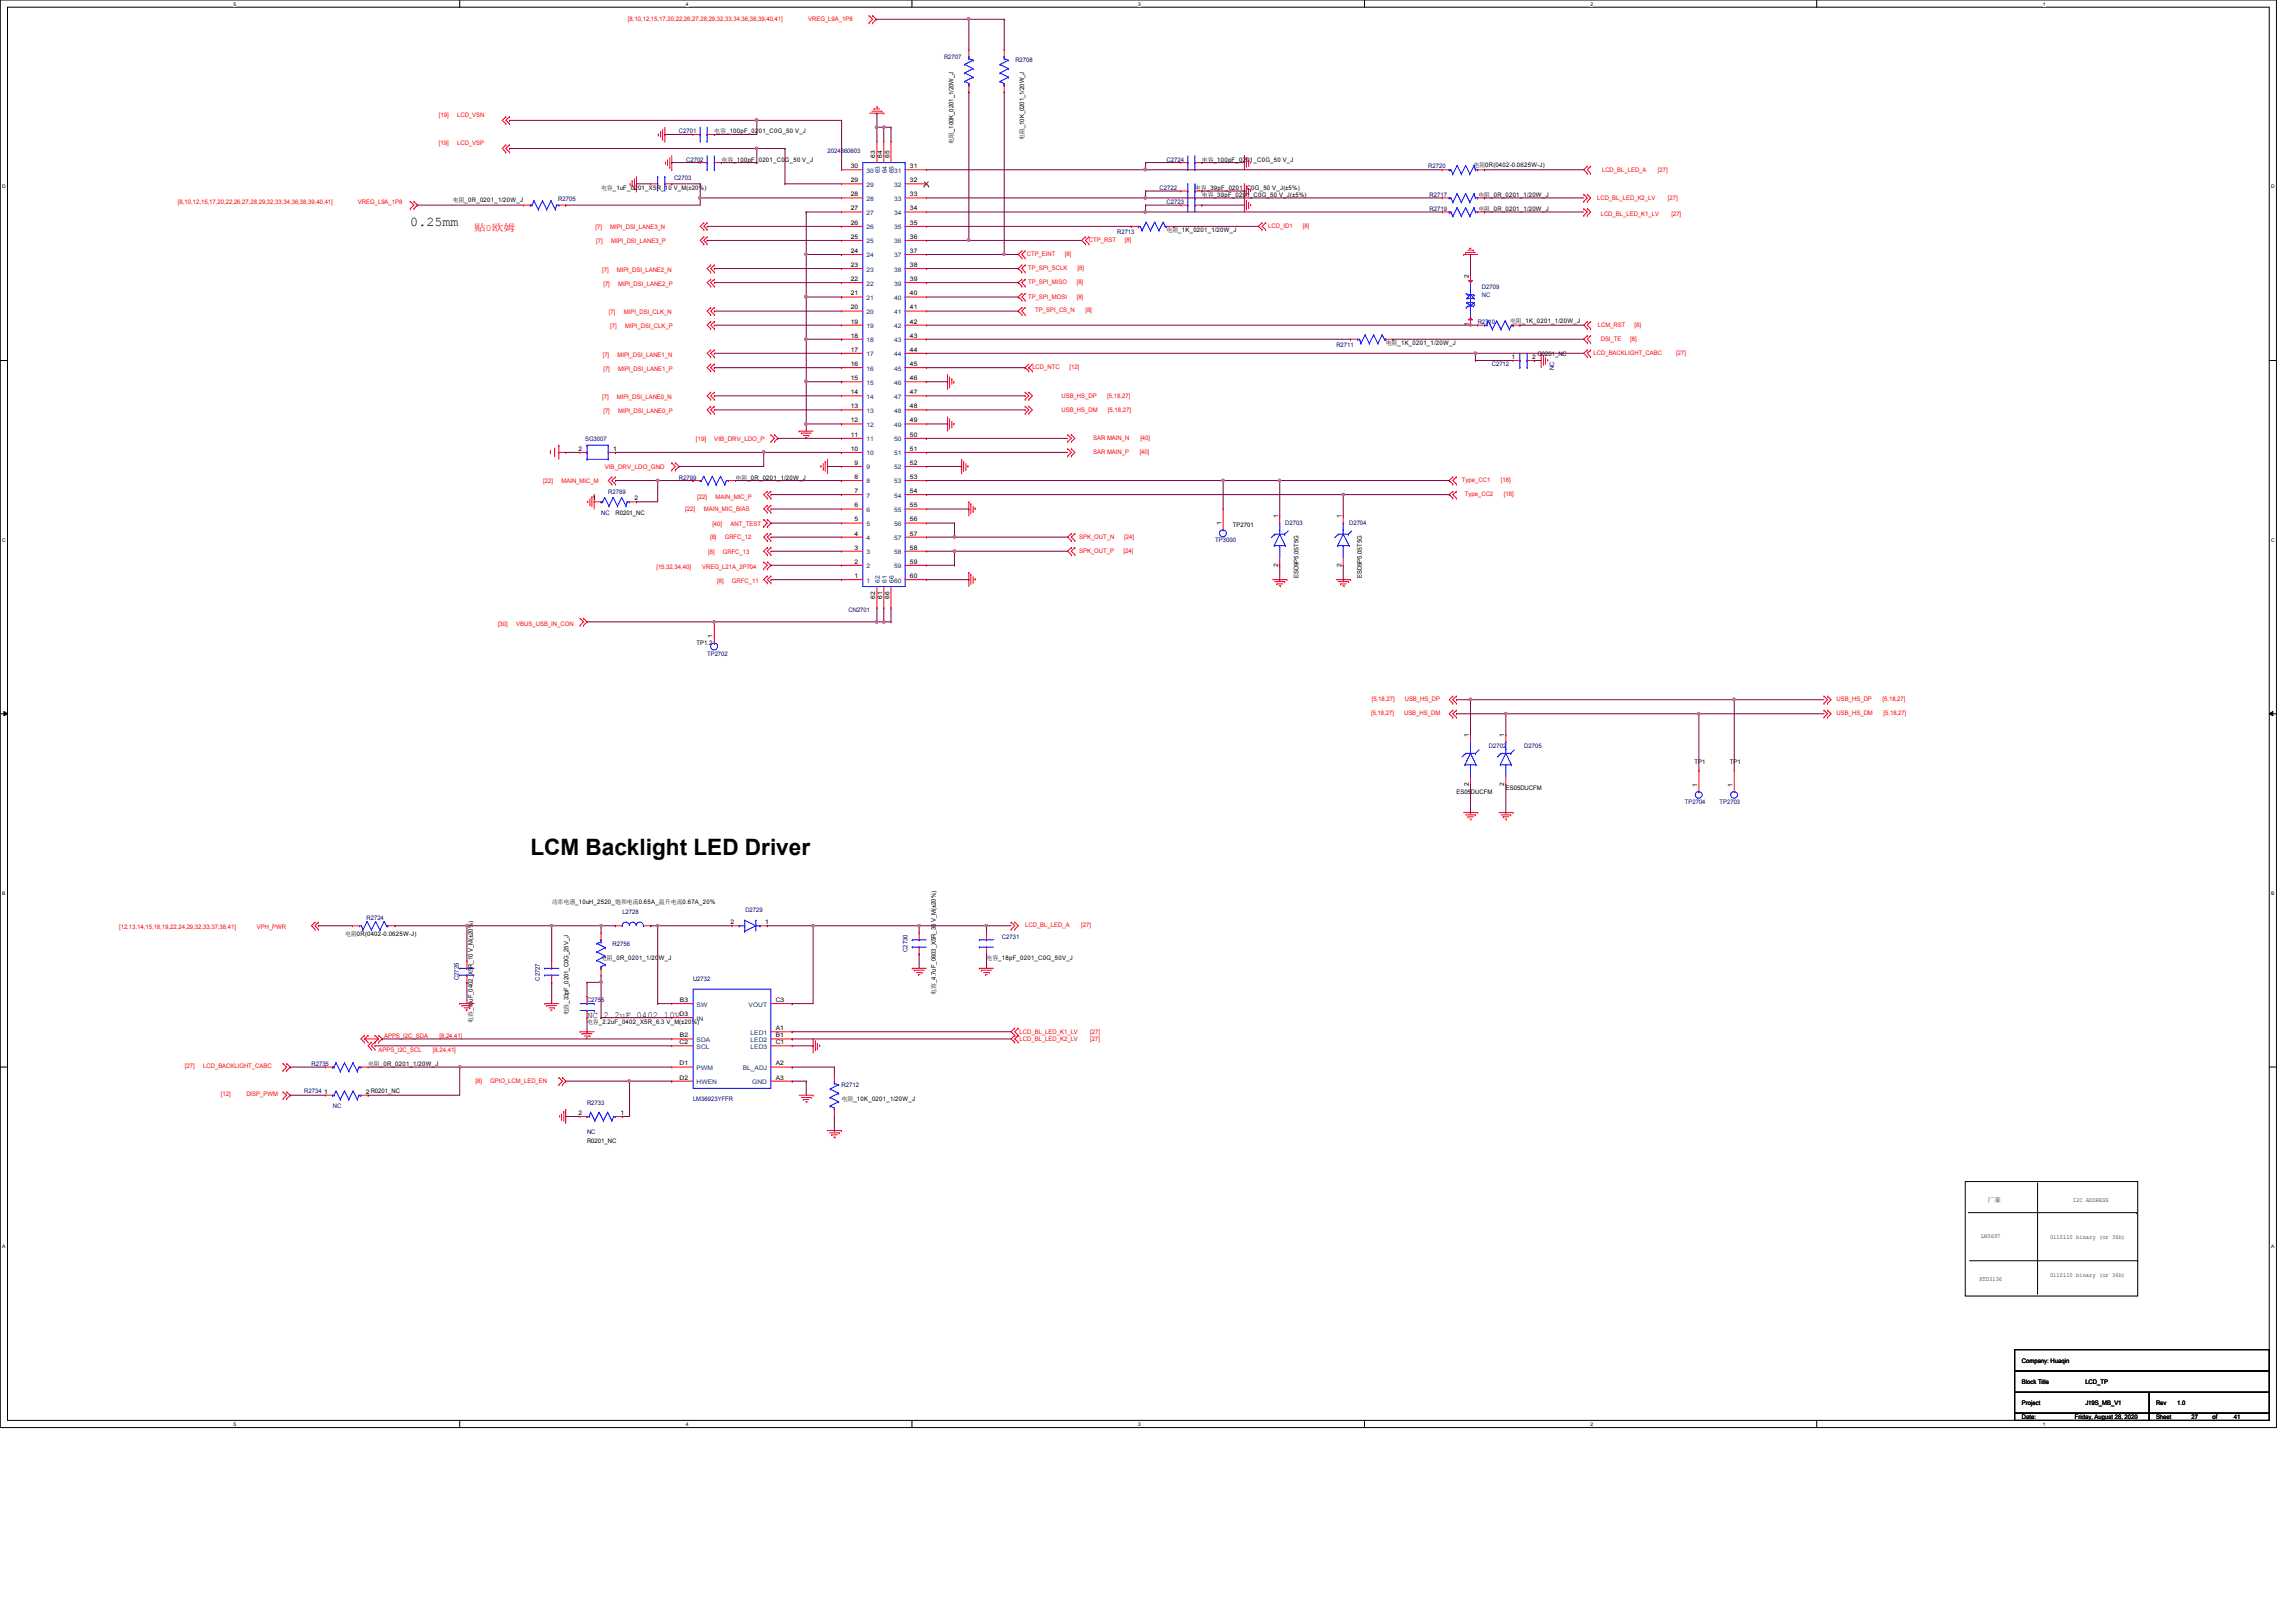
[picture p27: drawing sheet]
<svg xmlns="http://www.w3.org/2000/svg" width="297mm" height="210mm" viewBox="0 0 297 210" stroke-linecap="round" stroke-linejoin="round" font-family="sans-serif">
<defs><g id="words">
<text font-size="2.9" x="68.6" y="110.6">LCM Backlight LED Driver</text>
<text font-size="1.7" x="53.1" y="29.3">0.25mm</text>
<text font-size="1.3" fill="#f00" x="61.3" y="29.9">贴0毫欧</text>
<text font-size="1.2" x="75.9" y="131.7">NC 2.2uF 0402 10V</text>
<g font-size=".8" fill="#f00">
<text x="81.2" y="2.7">[8,10,12,15,17,20,22,26,27,28,29,32,33,34,36,38,39,40,41]</text>
<text x="104.6" y="2.7">VREG_L9A_1P8</text>
<text x="56.8" y="15.2">[19]</text>
<text x="59.1" y="15.2">LCD_VSN</text>
<text x="56.8" y="18.8">[19]</text>
<text x="59.1" y="18.8">LCD_VSP</text>
<text x="207.3" y="22.3">LCD_BL_LED_A</text>
<text x="214.5" y="22.3">[27]</text>
<text x="23" y="26.4">[8,10,12,15,17,20,22,26,27,28,29,32,33,34,36,38,39,40,41]</text>
<text x="46.3" y="26.4">VREG_L9A_1P8</text>
<text x="77" y="29.7">[7]</text>
<text x="78.9" y="29.7">MIPI_DSI_LANE3_N</text>
<text x="164.1" y="29.5">LCD_ID1</text>
<text x="168.6" y="29.5">[8]</text>
<text x="206.6" y="25.8">LCD_BL_LED_K2_LV</text>
<text x="207.1" y="27.9">LCD_BL_LED_K1_LV</text>
<text x="215.8" y="25.8">[27]</text>
<text x="216.2" y="27.9">[27]</text>
<text x="77.1" y="31.5">[7]</text>
<text x="77.9" y="35.2">[7]</text>
<text x="79.1" y="31.5">MIPI_DSI_LANE3_P</text>
<text x="79.8" y="35.2">MIPI_DSI_LANE2_N</text>
<text x="132.8" y="33.1">CTP_EINT</text>
<text x="133" y="34.9">TP_SPI_SCLK</text>
<text x="137.7" y="33.1">[8]</text>
<text x="139.4" y="34.9">[8]</text>
<text x="140.9" y="31.3">CTP_RST</text>
<text x="145.5" y="31.3">[8]</text>
<text x="78.1" y="37">[7]</text>
<text x="78.8" y="40.6">[7]</text>
<text x="80" y="37">MIPI_DSI_LANE2_P</text>
<text x="80.7" y="40.6">MIPI_DSI_CLK_N</text>
<text x="133" y="36.8">TP_SPI_MISO</text>
<text x="133" y="38.7">TP_SPI_MOSI</text>
<text x="133.9" y="40.4">TP_SPI_CS_N</text>
<text x="139.3" y="36.8">[8]</text>
<text x="139.3" y="38.7">[8]</text>
<text x="140.4" y="40.4">[8]</text>
<text x="78" y="46.1">[7]</text>
<text x="78.1" y="48">[7]</text>
<text x="78.9" y="42.5">[7]</text>
<text x="79.9" y="46.1">MIPI_DSI_LANE1_N</text>
<text x="80" y="48">MIPI_DSI_LANE1_P</text>
<text x="80.9" y="42.5">MIPI_DSI_CLK_P</text>
<text x="133.6" y="47.8">LCD_NTC</text>
<text x="138.4" y="47.8">[12]</text>
<text x="206.2" y="45.9">LCD_BACKLIGHT_CABC</text>
<text x="206.7" y="42.3">LCM_RST</text>
<text x="207.1" y="44.1">DSI_TE</text>
<text x="210.9" y="44.1">[8]</text>
<text x="211.5" y="42.3">[8]</text>
<text x="216.9" y="45.9">[27]</text>
<text x="77.9" y="51.6">[7]</text>
<text x="78.1" y="53.5">[7]</text>
<text x="79.8" y="51.6">MIPI_DSI_LANE0_N</text>
<text x="80" y="53.5">MIPI_DSI_LANE0_P</text>
<text x="137.3" y="51.5">USB_HS_DP</text>
<text x="137.3" y="53.3">USB_HS_DM</text>
<text x="143.3" y="51.5">[5,18,27]</text>
<text x="143.3" y="53.3">[5,18,27]</text>
<text x="90" y="57">[19]</text>
<text x="92.4" y="57">VIB_DRV_LDO_P</text>
<text x="141.4" y="58.8">SAR MAIN_P</text>
<text x="141.4" y="56.9">SAR MAIN_N</text>
<text x="147.4" y="58.8">[40]</text>
<text x="147.5" y="56.9">[40]</text>
<text x="70.3" y="62.5">[22]</text>
<text x="72.6" y="62.5">MAIN_MIC_M</text>
<text x="78.2" y="60.7">VIB_DRV_LDO_GND</text>
<text x="90.2" y="64.6">[22]</text>
<text x="92.6" y="64.6">MAIN_MIC_P</text>
<text x="189.1" y="62.4">Type_CC1</text>
<text x="189.5" y="64.2">Type_CC2</text>
<text x="194.2" y="62.4">[18]</text>
<text x="194.6" y="64.2">[18]</text>
<text x="88.6" y="66.1">[22]</text>
<text x="91.1" y="66.1">MAIN_MIC_BIAS</text>
<text x="91.6" y="71.8">[8]</text>
<text x="91.9" y="69.8">[8]</text>
<text x="92.2" y="68.1">[40]</text>
<text x="93.5" y="71.8">GRFC_13</text>
<text x="93.8" y="69.8">GRFC_12</text>
<text x="94.5" y="68.1">ANT_TEST</text>
<text x="139.6" y="71.5">SPK_OUT_P</text>
<text x="139.6" y="69.8">SPK_OUT_N</text>
<text x="145.4" y="71.5">[24]</text>
<text x="145.5" y="69.8">[24]</text>
<text x="84.9" y="73.7">[15,32,34,40]</text>
<text x="90.8" y="73.7">VREG_L21A_2P704</text>
<text x="92.8" y="75.4">[8]</text>
<text x="94.7" y="75.4">GRFC_11</text>
<text x="64.4" y="81.1">[30]</text>
<text x="66.8" y="81.1">VBUS_USB_IN_CON</text>
<text x="177.4" y="92.6">[5,18,27]</text>
<text x="177.5" y="90.7">[5,18,27]</text>
<text x="181.6" y="92.6">USB_HS_DM</text>
<text x="181.7" y="90.7">USB_HS_DP</text>
<text x="237.6" y="90.7">USB_HS_DP</text>
<text x="237.6" y="92.6">USB_HS_DM</text>
<text x="243.5" y="90.7">[5,18,27]</text>
<text x="243.7" y="92.6">[5,18,27]</text>
<text x="15.4" y="120.2">[12,13,14,15,18,19,22,24,29,32,33,37,38,41]</text>
<text x="33.2" y="120.2">VPH_PWR</text>
<text x="132.6" y="120">LCD_BL_LED_A</text>
<text x="139.9" y="120">[27]</text>
<text x="49" y="136.1">APPS_I2C_SCL</text>
<text x="49.7" y="134.4">APPS_I2C_SDA</text>
<text x="56" y="136.1">[8,24,41]</text>
<text x="56.9" y="134.4">[8,24,41]</text>
<text x="131.9" y="133.8">LCD_BL_LED_K1_LV</text>
<text x="131.9" y="134.7">LCD_BL_LED_K2_LV</text>
<text x="141.1" y="133.8">[27]</text>
<text x="141.1" y="134.7">[27]</text>
<text x="23.9" y="138.2">[27]</text>
<text x="26.3" y="138.2">LCD_BACKLIGHT_CABC</text>
<text x="28.6" y="141.9">[12]</text>
<text x="31.9" y="141.9">DISP_PWM</text>
<text x="61.5" y="140.1">[8]</text>
<text x="63.4" y="140.1">GPIO_LCM_LED_EN</text>
</g>
<g font-size=".8" fill="#000080">
<text x="122.1" y="7.6">R2707</text>
<text x="131.4" y="8.1">R2708</text>
<text x="87.8" y="17.2">C2701</text>
<text x="87.2" y="23.3">C2703</text>
<text x="88.8" y="20.9">C2702</text>
<text x="107.1" y="19.8">2024360603</text>
<text x="150.9" y="20.9">C2724</text>
<text x="184.8" y="21.8">R2720</text>
<text x="72.2" y="26">R2705</text>
<text x="150" y="24.6">C2722</text>
<text x="150.9" y="26.4">C2723</text>
<text x="185" y="27.3">R2719</text>
<text x="185" y="25.5">R2717</text>
<text x="144.5" y="30.2">R2713</text>
<text x="191.2" y="41.9">R2710</text>
<text x="191.7" y="37.3">D2709</text>
<text x="191.7" y="38.4">NC</text>
<text x="172.9" y="44.9">R2711</text>
<text x="193" y="47.4">C2712</text>
<text x="201.1" y="47.9" transform="rotate(-90 201.1 47.9)">NC</text>
<text x="75.7" y="57">SG3007</text>
<text x="78.7" y="63.9">R2789</text>
<text x="87.8" y="62.1">R2799</text>
<text x="77.8" y="66.6">NC</text>
<text x="157.2" y="70.2">TP3000</text>
<text x="166.3" y="67.9">D2703</text>
<text x="174.5" y="67.9">D2704</text>
<text x="109.8" y="79.2">CN2701</text>
<text x="91.5" y="84.9">TP2702</text>
<text x="192.6" y="96.8">D2702</text>
<text x="197.2" y="96.8">D2705</text>
<text x="218" y="104">TP2704</text>
<text x="222.5" y="104.1">TP2703</text>
<text x="47.4" y="119.1">R2724</text>
<text x="80.5" y="118.3">L2728</text>
<text x="96.4" y="118">D2729</text>
<text x="79.2" y="122.4">R2756</text>
<text x="117.4" y="123.2" transform="rotate(-90 117.4 123.2)">C2730</text>
<text x="129.6" y="121.5">C2731</text>
<text x="59.3" y="126.8" transform="rotate(-90 59.3 126.8)">C2725</text>
<text x="69.8" y="126.9" transform="rotate(-90 69.8 126.9)">C2727</text>
<text x="75.9" y="129.7">C2755</text>
<text x="89.7" y="127">U2732</text>
<text x="40.3" y="137.9">R2735</text>
<text x="39.4" y="141.4">R2734</text>
<text x="43" y="143.4">NC</text>
<text x="75.9" y="143">R2733</text>
<text x="89.7" y="142.5">LM36923YFFR</text>
<text x="108.9" y="140.7">R2712</text>
<text x="75.9" y="146.7">NC</text>
</g>
<g font-size=".8">
<text x="92.4" y="17.2">电电_100pF_0201_C0G_50 V_J</text>
<text x="93.3" y="20.9">电电_100pF_0201_C0G_50 V_J</text>
<text x="110.1" y="23.6">29</text>
<text x="110.1" y="21.8">30</text>
<text x="113.2" y="20.4" transform="rotate(-90 113.2 20.4)">63</text>
<text x="114.1" y="20.4" transform="rotate(-90 114.1 20.4)">64</text>
<text x="115.1" y="20.4" transform="rotate(-90 115.1 20.4)">65</text>
<text x="117.7" y="21.8">31</text>
<text x="117.7" y="23.6">32</text>
<text x="123.4" y="18.6" transform="rotate(-90 123.4 18.6)">电电_100K_0201_1/20W_J</text>
<text x="132.5" y="18.1" transform="rotate(-90 132.5 18.1)">电电_10K_0201_1/20W_J</text>
<text x="155.5" y="20.9">电电_100pF_0201_C0G_50 V_J</text>
<text x="190.6" y="21.6">电电0R(0402-0.0625W-J)</text>
<text x="58.6" y="26.2">电电_0R_0201_1/20W_J</text>
<text x="77.8" y="24.6">电电_1uF_0201_X5R_10 V_M(±20%)</text>
<text x="110.1" y="29.1">26</text>
<text x="110.1" y="27.2">27</text>
<text x="110.1" y="25.4">28</text>
<text x="117.7" y="25.4">33</text>
<text x="117.7" y="27.2">34</text>
<text x="117.7" y="29.1">35</text>
<text x="154.6" y="24.6">电电_39pF_0201_C0G_50 V_J(±5%)</text>
<text x="155.5" y="25.5">电电_39pF_0201_C0G_50 V_J(±5%)</text>
<text x="191.3" y="27.3">电电_0R_0201_1/20W_J</text>
<text x="191.3" y="25.5">电电_0R_0201_1/20W_J</text>
<text x="110.1" y="34.5">23</text>
<text x="110.1" y="32.7">24</text>
<text x="110.1" y="30.9">25</text>
<text x="117.7" y="30.9">36</text>
<text x="117.7" y="32.7">37</text>
<text x="117.7" y="34.5">38</text>
<text x="150.9" y="30.1">电电_1K_0201_1/20W_J</text>
<text x="190" y="35.9" transform="rotate(-90 190 35.9)">2</text>
<text x="110.1" y="41.9">19</text>
<text x="110.1" y="40">20</text>
<text x="110.1" y="38.2">21</text>
<text x="110.1" y="36.4">22</text>
<text x="117.7" y="36.4">39</text>
<text x="117.7" y="38.2">40</text>
<text x="117.7" y="40">41</text>
<text x="117.7" y="41.9">42</text>
<text x="195.4" y="41.7">电电_1K_0201_1/20W_J</text>
<text x="110.1" y="47.4">16</text>
<text x="110.1" y="45.5">17</text>
<text x="110.1" y="43.7">18</text>
<text x="117.7" y="43.7">43</text>
<text x="117.7" y="45.5">44</text>
<text x="117.7" y="47.4">45</text>
<text x="179.3" y="44.7">电电_1K_0201_1/20W_J</text>
<text x="190" y="42.2" transform="rotate(-90 190 42.2)">1</text>
<text x="195.5" y="46.4">1</text>
<text x="198.2" y="46.4">2</text>
<text x="198.9" y="46.1">C0201_NC</text>
<text x="110.1" y="52.8">13</text>
<text x="110.1" y="51">14</text>
<text x="110.1" y="49.2">15</text>
<text x="117.7" y="49.2">46</text>
<text x="117.7" y="51">47</text>
<text x="117.7" y="52.8">48</text>
<text x="74.8" y="58.3">2</text>
<text x="79.3" y="58.3">1</text>
<text x="110.1" y="58.3">10</text>
<text x="110.1" y="56.5">11</text>
<text x="110.1" y="54.7">12</text>
<text x="117.7" y="54.7">49</text>
<text x="117.7" y="56.5">50</text>
<text x="117.7" y="58.3">51</text>
<text x="76.7" y="64.7">1</text>
<text x="82.1" y="64.7">2</text>
<text x="95.2" y="62.1">电电_0R_0201_1/20W_J</text>
<text x="110.5" y="65.7">6</text>
<text x="110.5" y="63.8">7</text>
<text x="110.5" y="62">8</text>
<text x="110.5" y="60.2">9</text>
<text x="117.7" y="60.2">52</text>
<text x="117.7" y="62">53</text>
<text x="117.7" y="63.8">54</text>
<text x="117.7" y="65.7">55</text>
<text x="79.6" y="66.6">R0201_NC</text>
<text x="110.5" y="71.1">3</text>
<text x="110.5" y="69.3">4</text>
<text x="110.5" y="67.5">5</text>
<text x="117.7" y="67.5">56</text>
<text x="117.7" y="69.3">57</text>
<text x="117.7" y="71.1">58</text>
<text x="158" y="67.9" transform="rotate(-90 158 67.9)">1</text>
<text x="159.5" y="68.2">TP2701</text>
<text x="165.4" y="67.1" transform="rotate(-90 165.4 67.1)">1</text>
<text x="173.6" y="67.1" transform="rotate(-90 173.6 67.1)">1</text>
<text x="110.5" y="74.8">1</text>
<text x="110.5" y="72.9">2</text>
<text x="113.2" y="77.5" transform="rotate(-90 113.2 77.5)">62</text>
<text x="114.1" y="77.5" transform="rotate(-90 114.1 77.5)">61</text>
<text x="115.1" y="77.5" transform="rotate(-90 115.1 77.5)">66</text>
<text x="117.7" y="72.9">59</text>
<text x="117.7" y="74.8">60</text>
<text x="165.4" y="73.4" transform="rotate(-90 165.4 73.4)">2</text>
<text x="168" y="74.8" transform="rotate(-90 168 74.8)">ESD9P5.0ST5G</text>
<text x="173.6" y="73.4" transform="rotate(-90 173.6 73.4)">2</text>
<text x="176.2" y="74.8" transform="rotate(-90 176.2 74.8)">ESD9P5.0ST5G</text>
<text x="90.1" y="83.5">TP1.2</text>
<text x="92.2" y="82.6" transform="rotate(-90 92.2 82.6)">1</text>
<text x="190" y="95.4" transform="rotate(-90 190 95.4)">1</text>
<text x="194.6" y="95.4" transform="rotate(-90 194.6 95.4)">1</text>
<text x="190" y="101.7" transform="rotate(-90 190 101.7)">2</text>
<text x="194.6" y="101.7" transform="rotate(-90 194.6 101.7)">2</text>
<text x="219.2" y="98.9">TP1</text>
<text x="219.6" y="101.8" transform="rotate(-90 219.6 101.8)">1</text>
<text x="223.8" y="98.9">TP1</text>
<text x="224.2" y="101.8" transform="rotate(-90 224.2 101.8)">1</text>
<text x="188.4" y="102.7">ES05DUCFM</text>
<text x="194.8" y="102.3">ES05DUCFM</text>
<text x="71.4" y="116.9">贴贴电贴_10uH_2520_饱饱电饱0.65A_温温电饱0.67A_20%</text>
<text x="94.5" y="119.6">2</text>
<text x="99" y="119.6">1</text>
<text x="44.7" y="121.1">电电0R(0402-0.0625W-J)</text>
<text x="77.8" y="124.2">电电_0R_0201_1/20W_J</text>
<text x="127.6" y="124.2">电电_18pF_0201_C0G_50V_J</text>
<text x="73.5" y="131.4" transform="rotate(-90 73.5 131.4)">电电_33pF_0201_C0G_25V_J</text>
<text x="87.9" y="131.5">D3</text>
<text x="88" y="129.7">B3</text>
<text x="100.4" y="129.7">C3</text>
<text x="121.1" y="128.7" transform="rotate(-90 121.1 128.7)">电电_4.7uF_0603_X5R_35 V_M(±20%)</text>
<text x="47.6" y="137.9">电电_0R_0201_1/20W_J</text>
<text x="61.2" y="132.4" transform="rotate(-90 61.2 132.4)">电电_10uF_0402_X5R_10 V_M(±20%)</text>
<text x="75.9" y="132.5">电电_2.2uF_0402_X5R_6.3 V_M(±20%)</text>
<text x="87.9" y="137.9">D1</text>
<text x="87.9" y="135.1">C2</text>
<text x="88" y="134.2">B2</text>
<text x="100.4" y="135.1">C1</text>
<text x="100.4" y="134.2">B1</text>
<text x="100.4" y="137.9">A2</text>
<text x="100.4" y="133.3">A1</text>
<text x="41.9" y="141.5">1</text>
<text x="47.3" y="141.5">2 R0201_NC</text>
<text x="87.9" y="139.7">D2</text>
<text x="100.4" y="139.7">A3</text>
<text x="108.9" y="142.5">电电_10K_0201_1/20W_J</text>
<text x="74.8" y="144.3">2</text>
<text x="75.9" y="147.9">R0201_NC</text>
<text x="80.3" y="144.3">1</text>
<text x="257.2" y="155.6">厂但</text>
<text x="268.2" y="155.6">I2C ADDRESS</text>
<text x="256.3" y="160.1">LM3697</text>
<text x="265.2" y="160.4">0110110 binary (or 36h)</text>
<text x="256.1" y="165.8">KTD3136</text>
<text x="265.2" y="165.3">0110110 binary (or 36h)</text>
<text x="261.6" y="179.1">Block Title</text>
<text x="261.6" y="176.4">Company: Huaqin</text>
<text x="269.8" y="179.1">LCD_TP</text>
<text x="261.6" y="181.8">Project</text>
<text x="261.6" y="183.6">Date:</text>
<text x="268.4" y="183.6">Friday, August 28, 2020</text>
<text x="269.8" y="181.8">J19S_MB_V1</text>
<text x="278.9" y="181.8">Rev</text>
<text x="278.9" y="183.6">Sheet</text>
<text x="281.7" y="181.8">1.0</text>
<text x="283.5" y="183.6">27</text>
<text x="286.3" y="183.6">of</text>
<text x="289" y="183.6">41</text>
</g>
<g font-size=".8" fill="#004080">
<text x="112.1" y="22.4">30</text>
<text x="113.8" y="22.4" transform="rotate(-90 113.8 22.4)">63</text>
<text x="114.7" y="22.4" transform="rotate(-90 114.7 22.4)">64</text>
<text x="115.7" y="22.4" transform="rotate(-90 115.7 22.4)">65</text>
<text x="115.7" y="22.4">31</text>
<text x="112.1" y="29.7">26</text>
<text x="112.1" y="27.8">27</text>
<text x="112.1" y="26">28</text>
<text x="112.1" y="24.2">29</text>
<text x="115.7" y="24.2">32</text>
<text x="115.7" y="26">33</text>
<text x="115.7" y="27.8">34</text>
<text x="115.7" y="29.7">35</text>
<text x="112.1" y="35.1">23</text>
<text x="112.1" y="33.3">24</text>
<text x="112.1" y="31.5">25</text>
<text x="115.7" y="31.5">36</text>
<text x="115.7" y="33.3">37</text>
<text x="115.7" y="35.1">38</text>
<text x="112.1" y="40.6">20</text>
<text x="112.1" y="38.8">21</text>
<text x="112.1" y="37">22</text>
<text x="115.7" y="37">39</text>
<text x="115.7" y="38.8">40</text>
<text x="115.7" y="40.6">41</text>
<text x="112.1" y="48">16</text>
<text x="112.1" y="46.1">17</text>
<text x="112.1" y="44.3">18</text>
<text x="112.1" y="42.5">19</text>
<text x="115.7" y="42.5">42</text>
<text x="115.7" y="44.3">43</text>
<text x="115.7" y="46.1">44</text>
<text x="115.7" y="48">45</text>
<text x="112.1" y="53.4">13</text>
<text x="112.1" y="51.6">14</text>
<text x="112.1" y="49.8">15</text>
<text x="115.7" y="49.8">46</text>
<text x="115.7" y="51.6">47</text>
<text x="115.7" y="53.4">48</text>
<text x="112.1" y="58.9">10</text>
<text x="112.1" y="57.1">11</text>
<text x="112.1" y="55.2">12</text>
<text x="115.7" y="55.2">49</text>
<text x="115.7" y="57.1">50</text>
<text x="115.7" y="58.9">51</text>
<text x="112.1" y="64.4">7</text>
<text x="112.1" y="62.6">8</text>
<text x="112.1" y="60.7">9</text>
<text x="115.7" y="60.7">52</text>
<text x="115.7" y="62.6">53</text>
<text x="115.7" y="64.4">54</text>
<text x="112.1" y="71.7">3</text>
<text x="112.1" y="69.9">4</text>
<text x="112.1" y="68.1">5</text>
<text x="112.1" y="66.3">6</text>
<text x="115.7" y="66.3">55</text>
<text x="115.7" y="68.1">56</text>
<text x="115.7" y="69.9">57</text>
<text x="115.7" y="71.7">58</text>
<text x="112.1" y="75.4">1</text>
<text x="112.1" y="73.5">2</text>
<text x="113.8" y="75.4" transform="rotate(-90 113.8 75.4)">62</text>
<text x="114.7" y="75.4" transform="rotate(-90 114.7 75.4)">61</text>
<text x="115.7" y="75.4" transform="rotate(-90 115.7 75.4)">66</text>
<text x="115.7" y="73.5">59</text>
<text x="115.7" y="75.4">60</text>
<text x="90.1" y="130.3">SW</text>
<text x="96.9" y="130.3">VOUT</text>
<text x="90.1" y="132.1">IN</text>
<text x="90.1" y="135.7">SCL</text>
<text x="90.1" y="134.8">SDA</text>
<text x="97.1" y="135.7">LED3</text>
<text x="97.1" y="134.8">LED2</text>
<text x="97.1" y="133.9">LED1</text>
<text x="90.1" y="140.3">HWEN</text>
<text x="90.1" y="138.5">PWM</text>
<text x="96.1" y="138.5">BL_ADJ</text>
<text x="97.3" y="140.3">GND</text>
</g>
<g font-size=".6">
<text x="30.2" y=".7">5</text>
<text x="88.7" y=".7">4</text>
<text x="147.2" y=".7">3</text>
<text x="205.8" y=".7">2</text>
<text x="264.3" y=".7">1</text>
<text x=".3" y="24.4">D</text>
<text x="293.8" y="24.4">D</text>
<text x=".3" y="70.1">C</text>
<text x="293.8" y="70.1">C</text>
<text x=".3" y="115.8">B</text>
<text x="293.8" y="115.8">B</text>
<text x=".3" y="161.5">A</text>
<text x="293.8" y="161.5">A</text>
<text x="30.2" y="184.5">5</text>
<text x="88.7" y="184.5">4</text>
<text x="147.2" y="184.5">3</text>
<text x="205.8" y="184.5">2</text>
<text x="264.3" y="184.5">1</text>
</g>
</g></defs>
<path d="M0 0h294.5v184.7h-294.5zM1 .9h292.6v182.9h-292.6z" fill="none" stroke="#000" stroke-width=".13"/>
<g fill="#fff">
<path d="M30.2 .1h.4v.7h-.4z"/>
<path d="M30.2 183.9h.4v.8h-.4z"/>
</g>
<path d="M59.5 0v.9M59.5 183.8v.9" fill="none" stroke="#000" stroke-width=".13"/>
<g fill="#fff">
<path d="M88.7 .1h.4v.7h-.4z"/>
<path d="M88.7 183.9h.4v.8h-.4z"/>
</g>
<path d="M118 0v.9M118 183.8v.9" fill="none" stroke="#000" stroke-width=".13"/>
<g fill="#fff">
<path d="M147.2 .1h.4v.7h-.4z"/>
<path d="M147.2 183.9h.4v.8h-.4z"/>
</g>
<path d="M176.5 0v.9M176.5 183.8v.9" fill="none" stroke="#000" stroke-width=".13"/>
<g fill="#fff">
<path d="M205.8 .1h.3v.7h-.3z"/>
<path d="M205.8 183.9h.3v.8h-.3z"/>
</g>
<path d="M235 0v.9M235 183.8v.9" fill="none" stroke="#000" stroke-width=".13"/>
<g fill="#fff">
<path d="M264.3 .1h.3v.7h-.3z"/>
<path d="M264.3 183.9h.3v.8h-.3z"/>
<path d="M.3 23.8h.5v.7h-.5z"/>
<path d="M293.8 23.8h.5v.7h-.5z"/>
<path d="M.3 69.5h.5v.7h-.5z"/>
<path d="M293.8 69.5h.5v.7h-.5z"/>
</g>
<path d="M0 46.7h1M293.6 46.7h.9" fill="none" stroke="#000" stroke-width=".13"/>
<g fill="#fff">
<path d="M.3 115.2h.4v.8h-.4z"/>
<path d="M293.8 115.2h.5v.8h-.5z"/>
</g>
<path d="M0 92.4h1M.5 92.1l.5 .3-.5 .2zM293.6 92.4l.4-.3v.5zM293.6 92.4h.9" fill="none" stroke="#000" stroke-width=".13"/>
<path d="M.5 92.1l.5 .3-.5 .2zM293.6 92.4l.4-.3v.5z" fill="#000"/>
<g fill="#fff">
<path d="M.3 161h.4v.7h-.4z"/>
<path d="M293.8 161h.4v.7h-.4z"/>
</g>
<g fill="none" stroke="#000" stroke-width=".13">
<path d="M0 138.1h1M293.6 138.1h.9M254.3 152.9h22.3v14.8h-22.3zM254.6 156.9h21.8M263.6 153.1v14.2M276.4 156.9h.1M254.8 163.2h21.8M260.6 174.7h33v2.7h-33zM260.6 177.4h33v2.8h-33zM263.6 167.3h.1M276.6 163.2h.1M260.6 180.2h17.4v2.7h-17.4z"/>
<path d="M260.6 182.9h17.4v.9h-17.4zM278 182.9h15.6v.9h-15.6zM278 180.2h15.6v2.7h-15.6z"/>
</g>
<g fill="none" stroke="#f00" stroke-width=".13">
<path d="M65.4 15.1h.1M65.4 16h.1M65.4 18.8h.1M65.4 19.7h.1M65.4 15.1l-.4 .5 .4 .4M65.4 18.8l-.4 .4 .4 .5M65.9 15.1h.1M65.9 16h.1M65.9 18.8h.1M65.9 19.7h.1M65.9 15.1l-.5 .5 .5 .4M65.9 18.8l-.5 .4 .5 .5"/>
<path d="M85.2 17.5h.1M85.2 17.3v.2M85.5 17h.1M85.5 17v.7M85.7 18h.1M85.7 16.8v1.2M86 18.3h.1M86 16.5v1.8M89.7 17.4h.1M89.7 17.4h.9M91.5 17.4h.9M92.4 17.4h.1"/>
<path d="M112.4 2h.1M112.4 3h.1M112.4 2l.5 .5-.5 .5M112.5 14.6h1.8M112.8 14.4h1.3M112.9 3h.1M112.9 2h.1M112.9 2l.5 .5-.5 .5M113.1 14.1h.1M113.1 14.1h.7M113.4 13.8h.1M113.4 18.3h.1"/>
<path d="M113.4 18.3v2.7M113.5 13.8h.1M114.1 14.4h.1M114.3 14.6h.1M114.3 18.3h.1M114.3 18.3v2.7M115.3 18.3h.1M115.3 18.3v2.7M125.3 11.9h.1M125.3 6.4h.1M125.3 6.4v.9M125.3 11v.9"/>
<path d="M129.9 11.9h.1M129.9 6.4h.1M129.9 6.4v.9M129.9 11v.9M53.1 26.1h.1M53.1 27h.1M53.1 26.1l.4 .4-.4 .5M53.5 27h.1M53.5 26.1h.1M53.5 26.1l.5 .4-.5 .5M81.5 23.9h.1M81.5 23.7v.2"/>
<path d="M81.8 23.4h.1M81.8 23.4v.8M82.1 24.4h.1M82.1 23.2v1.2M82.3 24.7h.1M82.3 22.9v1.8M86.1 21.1h.1M86.1 21v.1M86.4 20.7h.1M86.4 20.7v.7M86.7 21.7h.1M86.7 20.4v1.3"/>
<path d="M86.9 22h.1M86.9 20.2v1.8M90.6 21h.1M90.6 21h.9M91.1 30.6h.1M91.1 31.6h.1M91.1 28.8h.1M91.1 29.7h.1M91.1 30.6l-.5 .5 .5 .5M91.1 28.8l-.5 .5 .5 .4M91.5 30.6h.1M91.5 31.6h.1"/>
<path d="M91.5 28.8h.1M91.5 29.7h.1M91.5 30.6l-.4 .5 .4 .5M91.5 28.8l-.4 .5 .4 .4M91.9 36.2h.1M91.9 37h.1M91.9 39.8h.1M91.9 34.3h.1M91.9 35.2h.1M91.9 36.2l-.4 .4 .4 .4M91.9 39.8l-.4 .5 .4 .4M91.9 34.3l-.4 .5 .4 .4"/>
<path d="M92.4 36.2h.1M92.4 37h.1M92.4 39.8h.1M92.4 34.3h.1M92.4 35.2h.1M92.4 36.2l-.5 .4 .5 .4M92.4 39.8l-.5 .5 .5 .4M92.4 34.3l-.5 .5 .5 .4M92.4 21h.9M93.3 21h.1M108.9 38.4h.1M108.9 36.6h.1"/>
<path d="M108.9 34.8h.1M108.9 32.9h.1M108.9 31.1h.1M108.9 29.3h.1M108.9 27.4h.1M108.9 25.6h.1M108.9 23.8h.1M108.9 22h.1M108.9 32.9h2.7M108.9 27.4h2.7M108.9 25.6h2.7M108.9 29.3h2.7"/>
<path d="M108.9 22h2.7M108.9 38.4h2.7M108.9 36.6h2.7M108.9 34.8h2.7M108.9 31.1h2.7M108.9 23.8h2.7M117.1 32.9h2.7M117.1 27.4h2.7M117.1 25.6h2.7M117.1 29.3h2.7M117.1 22h2.7M117.1 38.4h2.7"/>
<path d="M117.1 36.6h2.7M117.1 34.8h2.7M117.1 31.1h2.7M117.1 23.8h2.7M119.8 22h.1M119.8 23.8h.1M119.8 25.6h.1M119.8 27.4h.1M119.8 29.3h.1M119.8 31.1h.1M119.8 32.9h.1M119.8 34.8h.1"/>
<path d="M119.8 36.6h.1M119.8 38.4h.1M132.2 37h.1M132.2 36.2h.1M132.2 35.2h.1M132.2 34.3h.1M132.2 33.4h.1M132.2 32.5h.1M132.2 39.8h.1M132.2 38.9h.1M132.2 38h.1M132.2 36.2l-.5 .4 .5 .4"/>
<path d="M132.2 34.3l-.5 .5 .5 .4M132.2 32.5l-.5 .4 .5 .5M132.2 39.8l-.5 .5 .5 .4M132.2 38l-.5 .4 .5 .5M132.6 36.2h.1M132.6 37h.1M132.6 34.3h.1M132.6 35.2h.1M132.6 32.5h.1M132.6 33.4h.1M132.6 39.8h.1M132.6 38h.1"/>
<path d="M132.6 38.9h.1M132.6 36.2l-.4 .4 .4 .4M132.6 34.3l-.4 .5 .4 .4M132.6 32.5l-.4 .4 .4 .5M132.6 39.8l-.4 .5 .4 .4M132.6 38l-.4 .4 .4 .5M140.4 31.6h.1M140.4 30.6h.1M140.4 30.6l-.4 .5 .4 .5M140.9 30.6h.1M140.9 31.6h.1M140.9 30.6l-.5 .5 .5 .5"/>
<path d="M146.3 29.3h.1M146.3 29.3h1M150.9 29.3h.9M151.8 29.3h.1M152.8 26.5h.1M152.8 24.7h.1M152.8 26.5h.9M152.8 24.7h.9M154.6 26.5h.9M154.6 24.7h.9M155.5 26.5h.1M155.5 24.7h.1"/>
<path d="M161 23.8h.1M161 25.6h.1M161 20.2h.1M161 20.2v1.8M161 23.8v3.6M161.2 24h.1M161.2 25.9h.1M161.2 20.4h.1M161.2 20.4v1.3M161.2 24v1.4M161.2 25.9v1.3M161.5 25.1h.1"/>
<path d="M161.5 26.9h.1M161.5 21.4h.1M161.5 20.7v.7M161.5 24.3v.8M161.5 26.2v.7M161.8 24.6h.1M161.8 26.5h.1M161.8 21h.1M161.8 21v.1M161.8 24.6v.2M161.8 26.5v.1M163.3 29.7h.1"/>
<path d="M163.3 28.8h.1M163.3 28.8l-.5 .5 .5 .4M163.7 28.8h.1M163.7 29.7h.1M163.7 28.8l-.4 .5 .4 .4M186.6 27.4h.1M186.6 25.6h.1M186.6 22h.1M186.6 27.4h.9M186.6 25.6h.9M186.6 22h.9M189.4 32.9h.1"/>
<path d="M189.4 32.9h1.8M189.6 32.7h.1M189.6 32.7h1.3M189.9 32.4h.7M190.2 32.1h.1M190.6 32.4h.1M191.2 27.4h.9M191.2 25.6h.9M191.2 22h.9M192.1 27.4h.1M192.1 25.6h.1M192.1 22h.1"/>
<path d="M204.9 27h.1M204.9 27.9h.1M204.9 25.1h.1M204.9 26.1h.1M204.9 27l.5 .4-.5 .5M204.9 25.1l.5 .5-.5 .5M205.4 27h.1M205.4 27.9h.1M205.4 21.5h.1M205.4 22.4h.1M205.4 25.1h.1M205.4 26.1h.1"/>
<path d="M205.4 27l.4 .4-.4 .5M205.4 21.5l-.5 .5 .5 .4M205.4 25.1l.4 .5-.4 .5M205.8 22.4h.1M205.8 21.5h.1M205.8 21.5l-.4 .5 .4 .4M71.2 58.3h.1M71.2 58.3v.4M71.8 58h.1M71.8 58v1.1M72.3 58.5h.1M72.3 57.6h.1"/>
<path d="M72.3 58.5h.9M72.3 57.6v1.8M75.1 58.5h.1M75.1 58.5h.8M78.7 58.5h.9M79.6 58.5h.1M86.9 59.9h.1M86.9 59.9l.5 .5-.5 .4M87.4 59.9h.1M87.4 59.9l.4 .5-.4 .4M91.9 45.3h.1M91.9 46.2h.1"/>
<path d="M91.9 47.1h.1M91.9 48h.1M91.9 41.6h.1M91.9 42.5h.1M91.9 40.7h.1M91.9 52.6h.1M91.9 53.5h.1M91.9 50.8h.1M91.9 51.7h.1M91.9 45.3l-.4 .4 .4 .5M91.9 47.1l-.4 .5 .4 .4M91.9 41.6l-.4 .5 .4 .4"/>
<path d="M91.9 52.6l-.4 .4 .4 .5M91.9 50.8l-.4 .4 .4 .5M92.4 45.3h.1M92.4 46.2h.1M92.4 47.1h.1M92.4 48h.1M92.4 41.6h.1M92.4 42.5h.1M92.4 40.7h.1M92.4 52.6h.1M92.4 53.5h.1M92.4 50.8h.1"/>
<path d="M92.4 51.7h.1M92.4 45.3l-.5 .4 .5 .5M92.4 47.1l-.5 .5 .5 .4M92.4 41.6l-.5 .5 .5 .4M92.4 52.6l-.5 .4 .5 .5M92.4 50.8l-.5 .4 .5 .5M99.7 56.3h.1M99.7 57.1h.1M99.7 56.3l.5 .4-.5 .4M100.2 57.1h.1M100.2 56.3h.1M100.2 56.3l.4 .4-.4 .4"/>
<path d="M103.4 55.8h.1M103.4 55.8h1.8M103.7 56h.1M103.7 56h1.2M103.9 56.3h.7M104.2 56.6h.1M104.2 56.6h.2M104.6 56.3h.1M106.5 60v.7M106.8 59.7h.1M106.8 59.7v1.3M107.1 59.4h.1"/>
<path d="M107.1 59.4v1.9M108.9 58.5h.1M108.9 56.7h.1M108.9 54.9h.1M108.9 53h.1M108.9 51.2h.1M108.9 49.4h.1M108.9 47.6h.1M108.9 45.7h.1M108.9 43.9h.1M108.9 42.1h.1M108.9 40.3h.1"/>
<path d="M108.9 58.5h2.7M108.9 42.1h2.7M108.9 56.7h2.7M108.9 54.9h2.7M108.9 53h2.7M108.9 51.2h2.7M108.9 49.4h2.7M108.9 47.6h2.7M108.9 45.7h2.7M108.9 43.9h2.7M108.9 40.3h2.7M117.1 58.5h2.7"/>
<path d="M117.1 42.1h2.7M117.1 56.7h2.7M117.1 54.9h2.7M117.1 53h2.7M117.1 51.2h2.7M117.1 49.4h2.7M117.1 47.6h2.7M117.1 45.7h2.7M117.1 43.9h2.7M117.1 40.3h2.7M119.8 40.3h.1M119.8 42.1h.1"/>
<path d="M119.8 43.9h.1M119.8 45.7h.1M119.8 47.6h.1M119.8 49.4h.1M119.8 51.2h.1M119.8 53h.1M119.8 54.9h.1M119.8 56.7h.1M119.8 58.5h.1M122.6 54h.1M122.6 50.3h.1M122.6 48.5v1.8"/>
<path d="M122.6 54v1.8M122.8 54.2h.1M122.8 50h.1M122.8 48.8v1.2M122.8 54.2v1.3M123.1 55.2h.1M123.1 49h.1M123.1 49v.7M123.1 54.5v.7M123.4 54.8h.1M123.4 49.5h.1M123.4 49.3v.2"/>
<path d="M123.4 54.8v.2M124.4 59.4h.1M124.4 59.4v1.9M124.7 59.7h.1M124.7 59.7v1.3M125 60v.7M132.2 40.7h.1M132.6 50.8h.1M132.6 51.7h.1M132.6 52.6h.1M132.6 53.5h.1M132.6 47.6h.1"/>
<path d="M132.6 40.7h.1M132.6 50.8l.5 .4-.5 .5M132.6 52.6l.5 .4-.5 .5M132.6 47.6l.5 .4M133.1 50.8h.1M133.1 51.7h.1M133.1 52.6h.1M133.1 53.5h.1M133.1 47.6h.1M133.1 48h.1M133.1 50.8l.5 .4-.5 .5M133.1 52.6l.5 .4-.5 .5"/>
<path d="M133.1 47.6l.5 .4M133.1 47.1l-.5 .5M133.6 48h.1M133.6 47.1l-.5 .5M138.1 58.1h.1M138.1 59h.1M138.1 56.3h.1M138.1 57.1h.1M138.1 56.3l.5 .4-.5 .4M138.1 58.1l.5 .4-.5 .5M138.6 58.1h.1M138.6 59h.1"/>
<path d="M138.6 56.3h.1M138.6 57.1h.1M138.6 56.3l.5 .4-.5 .4M138.6 58.1l.5 .4-.5 .5M191.2 42.1h.1M191.2 42.1h.9M195.7 46.7h.1M195.7 42.1h.9M195.7 46.7h.9M196.6 42.1h.1M197.6 46.7h.9M198.5 46.7h.1"/>
<path d="M199.4 45.7h.1M199.4 45.7v1.9M199.7 46h.1M199.7 46v1.3M199.9 47h.1M199.9 46.3v.7M200.2 46.6h.1M200.2 46.6v.1M205.4 45.3h.1M205.4 46.2h.1M205.4 41.6h.1M205.4 42.5h.1"/>
<path d="M205.4 43.4h.1M205.4 44.4h.1M205.4 45.3l-.5 .4 .5 .5M205.4 41.6l-.5 .5 .5 .4M205.4 43.4l-.5 .5 .5 .5M205.8 46.2h.1M205.8 45.3h.1M205.8 42.5h.1M205.8 41.6h.1M205.8 44.4h.1M205.8 43.4h.1M205.8 45.3l-.4 .4 .4 .5"/>
<path d="M205.8 41.6l-.4 .5 .4 .4M205.8 43.4l-.4 .5 .4 .5M76 64.9h.1M76 64.9v.1M76.3 65.3h.1M76.3 64.6v.7M76.6 64.3h.1M76.6 64.3v1.3M76.9 64h.1M76.9 64v1.9M79.2 61.7h.1M79.2 62.7h.1"/>
<path d="M79.2 61.7l-.5 .5 .5 .5M79.6 61.7h.1M79.6 62.7h.1M79.6 61.7l-.4 .5 .4 .5M86.9 60.8h.1M87.4 60.8h.1M98.8 73.6h.1M98.8 72.7h.1M98.8 67.2h.1M98.8 68.2h.1M98.8 72.7l.5 .5-.5 .4M98.8 67.2l.5 .5-.5 .5"/>
<path d="M99.3 74.5h.1M99.3 75.4h.1M99.3 70.9h.1M99.3 71.8h.1M99.3 70h.1M99.3 69h.1M99.3 72.7h.1M99.3 73.6h.1M99.3 68.2h.1M99.3 67.2h.1M99.3 65.4h.1M99.3 66.3h.1"/>
<path d="M99.3 64.5h.1M99.3 63.6h.1M99.3 74.5l-.5 .5 .5 .4M99.3 70.9l-.5 .4 .5 .5M99.3 69l-.5 .5 .5 .5M99.3 72.7l.4 .5-.4 .4M99.3 67.2l.4 .5-.4 .5M99.3 65.4l-.5 .5 .5 .4M99.3 63.6l-.5 .4 .5 .5M99.7 74.5h.1M99.7 75.4h.1M99.7 70.9h.1"/>
<path d="M99.7 71.8h.1M99.7 70h.1M99.7 69h.1M99.7 65.4h.1M99.7 66.3h.1M99.7 64.5h.1M99.7 63.6h.1M99.7 74.5l-.4 .5 .4 .4M99.7 70.9l-.4 .4 .4 .5M99.7 69l-.4 .5 .4 .5M99.7 65.4l-.4 .5 .4 .4M99.7 63.6l-.4 .4 .4 .5"/>
<path d="M106.2 60.3h.1M106.2 60.3v.2M106.5 60.7h.1M108.9 75h.1M108.9 73.2h.1M108.9 71.3h.1M108.9 69.5h.1M108.9 67.7h.1M108.9 65.9h.1M108.9 64h.1M108.9 62.2h.1M108.9 60.4h.1"/>
<path d="M108.9 75h2.7M108.9 73.2h2.7M108.9 71.3h2.7M108.9 69.5h2.7M108.9 67.7h2.7M108.9 65.9h2.7M108.9 64h2.7M108.9 62.2h2.7M108.9 60.4h2.7M113.4 78.7h.1M113.4 75.9v2.8M114.3 78.7h.1"/>
<path d="M114.3 75.9v2.8M115.3 78.7h.1M115.3 75.9v2.8M117.1 75h2.7M117.1 73.2h2.7M117.1 71.3h2.7M117.1 69.5h2.7M117.1 67.7h2.7M117.1 65.9h2.7M117.1 64h2.7M117.1 62.2h2.7M117.1 60.4h2.7"/>
<path d="M119.8 60.4h.1M119.8 62.2h.1M119.8 64h.1M119.8 65.9h.1M119.8 67.7h.1M119.8 69.5h.1M119.8 71.3h.1M119.8 73.2h.1M119.8 75h.1M125 60.7h.1M125.2 60.3h.1M125.2 60.3v.2"/>
<path d="M125.3 64.9h.1M125.3 74.1h.1M125.3 64.9v1.9M125.3 74.1v1.8M125.6 65.2h.1M125.6 74.3h.1M125.6 65.2v1.3M125.6 74.3v1.3M125.9 66.2h.1M125.9 75.4h.1M125.9 65.5v.7M125.9 74.6v.8"/>
<path d="M126.1 65.7h.1M126.1 74.9h.1M126.1 65.7v.3M126.1 74.9v.2M138.6 70.9h.1M138.6 71.8h.1M138.6 70h.1M138.6 69h.1M138.6 70.9l-.5 .4 .5 .5M138.6 69l-.5 .5 .5 .5M139.1 71.8h.1M139.1 70.9h.1"/>
<path d="M139.1 69h.1M139.1 70h.1M139.1 70.9l-.5 .4 .5 .5M139.1 69l-.5 .5 .5 .5M164.6 75h1.9M164.9 75.3h1.3M165.2 75.6h.1M165.2 75.6h.7M165.5 75.8h.1M165.6 66.8h.1M165.6 73.2h.1M165.6 66.8v.9"/>
<path d="M165.6 72.3v.9M165.6 75.8h.1M166.2 75.3h.1M166.5 75h.1M172.9 75h1.8M173.1 75.3h1.4M173.4 75.6h.1M173.4 75.6h.8M173.7 75.8h.2M173.8 66.8h.1M173.8 73.2h.1M173.8 66.8v.9"/>
<path d="M173.8 72.3v.9M173.9 75.8h.1M174.5 75.3h.1M174.7 75h.1M188 61.7h.1M188 62.7h.1M188 64.5h.1M188 63.6h.1M188 61.7l-.5 .5 .5 .5M188 63.6l-.5 .4 .5 .5M188.4 62.7h.1M188.4 61.7h.1"/>
<path d="M188.4 63.6h.1M188.4 64.5h.1M188.4 61.7l-.4 .5 .4 .5M188.4 63.6l-.4 .4 .4 .5M75.1 80.9h.1M75.1 80h.1M75.1 80l.4 .5-.4 .4M75.5 80h.1M75.5 80.9h.1M75.5 80l.4 .5-.4 .4M92.4 80.5h.1M92.4 80.5v2.7"/>
<path d="M188 91h.1M188 90.1h.1M188 92.8h.1M188 91.9h.1M188 90.1l-.5 .5 .5 .4M188 91.9l-.5 .5 .5 .4M188.4 91h.1M188.4 90.1h.1M188.4 92.8h.1M188.4 91.9h.1M188.4 90.1l-.4 .5 .4 .4M188.4 91.9l-.4 .5 .4 .4"/>
<path d="M219.8 99.7h.1M219.8 99.7v2.7M224.4 99.7h.1M224.4 99.7v2.7M236 91h.1M236 90.1h.1M236 92.8h.1M236 91.9h.1M236 90.1l.4 .5-.4 .4M236 91.9l.4 .5-.4 .4M236.4 91h.1M236.4 90.1h.1"/>
<path d="M236.4 92.8h.1M236.4 91.9h.1M236.4 90.1l.5 .5-.5 .4M236.4 91.9l.5 .5-.5 .4M40.8 119.3h.1M40.8 119.3l-.5 .5 .5 .5M41.2 119.3h.1M41.2 119.3l-.4 .5 .4 .5M45.6 119.8h.1M45.6 119.8h.9M50.2 119.8h.9M51.1 119.8h.1"/>
<path d="M79.6 119.8h.1M79.6 119.8h.9M83.3 119.8h.9M84.2 119.8h.1M94.7 119.8h.1M94.7 119.8h.9M98.3 119.8h1M99.3 119.8h.1M130.8 119.3h.1M130.8 119.3l.5 .5-.5 .5M131.3 119.3h.1M131.3 119.3l.4 .5-.4 .5"/>
<path d="M189.4 105.2h1.8M189.6 105.5h1.3M189.9 105.7h.1M189.9 105.7h.7M190.2 106h.1M190.3 106h.1M190.9 105.5h.1M191.2 105.2h.1M193.9 105.2h1.8M194.2 105.5h1.2M194.5 105.7h.1M194.5 105.7h.7"/>
<path d="M194.7 106h.2M194.9 106h.1M195.4 105.5h.1M195.7 105.2h.1M36.6 137.6h.1M36.6 138.6h.1M36.6 137.6l.5 .5-.5 .5M37.1 138.6h.1M37.1 137.6h.1M37.1 137.6l.4 .5-.4 .5M40.8 120.3h.1M41.2 120.3h.1"/>
<path d="M42.1 138.1h.1M42.1 138.1h.9M46.7 138.1h.9M47.2 134h.1M47.2 134.9h.1M47.2 134l-.5 .5 .5 .4M47.2 134.5l.4 .4M47.2 134.5h1.8M47.6 134h.1M47.6 134.9h.1M47.6 138.1h.1M47.6 134l-.4 .5"/>
<path d="M48 134.9h.1M48 135.8h.1M48 134.9l-.4 .4 .4 .5M48.5 134.9h.1M48.5 135.8h.1M48.5 134h.1M48.5 134.9l-.5 .4 .5 .5M48.5 134l.5 .5M49 134.9h.1M49 134h.1M49 134.5h.1M49 134l.4 .5-.4 .4"/>
<path d="M49 134.5l-.5 .4M59.5 129.9h.1M59.5 129.9h1.8M59.8 130.1h.1M59.8 130.1h1.2M60 130.4h.8M60.3 130.7h.1M60.3 130.7h.2M60.4 124.4h.1M60.4 127.1h.1M60.4 124.4v.9M60.4 126.2v.9"/>
<path d="M60.8 130.4h.1M70.5 129.9h.1M70.5 129.9h1.8M70.7 130.1h.1M70.7 130.1h1.3M71 130.4h.8M71.3 130.7h.1M71.3 130.7h.2M71.8 130.4h.1M72.3 139.4h.1M72.3 139.4l.5 .5-.5 .5M72.8 139.4h.1"/>
<path d="M72.8 139.4l.4 .5-.4 .5M75.1 133.5h.1M75.1 133.5h1.8M75.3 133.8h.1M75.3 133.8h1.3M75.6 134.1h.7M75.9 134.3h.1M75.9 131.7h.1M75.9 128.9h.1M75.9 128.9v1M75.9 130.8v.9M76.3 134.1h.1"/>
<path d="M77.8 126.2h.1M77.8 120.7h.1M77.8 120.7v.9M77.8 125.3v.9M105.2 134.5h.1M105.2 134.5v1.8M105.5 134.7h.1M105.5 134.7v1.3M105.7 135.7h.1M105.7 135v.7M106 135.3h.1M106 135.3v.1"/>
<path d="M107.9 139h.1M107.9 139v.9M118 125.3h.1M118 125.3h1.8M118.3 125.6h.1M118.3 125.6h1.3M118.6 125.9h.7M118.8 126.1h.1M118.8 126.1h.2M119.3 125.9h.1M126.7 125.3h.1M126.7 125.3h1.8"/>
<path d="M127 125.6h.1M127 125.6h1.3M127.3 125.9h.7M127.5 126.1h.1M127.5 126.1h.2M127.6 120.7h.1M127.6 123.4h.1M127.6 120.7v.9M127.6 122.6v.8M128 125.9h.1M130.8 120.3h.1M131.3 133.1h.1"/>
<path d="M131.3 134h.1M131.3 134.9h.1M131.3 120.3h.1M131.3 133.1l-.5 .4 .5 .5M131.3 134l-.5 .5 .5 .4M131.7 134h.1M131.7 133.1h.1M131.7 134.9h.1M131.7 133.1l-.4 .4 .4 .5M131.7 134l-.4 .5 .4 .4M36.6 141.3h.1M36.6 142.2h.1"/>
<path d="M36.6 141.3l.5 .4-.5 .5M37.1 142.2h.1M37.1 141.3h.1M37.1 141.3l.4 .4-.4 .5M42.1 141.7h.1M42.1 141.7h.9M46.7 141.7h.9M47.6 141.7h.1M72.3 140.4h.1M72.4 144.4h.1M72.4 144.4v.2M72.6 144.9h.1"/>
<path d="M72.6 144.1v.8M72.8 140.4h.1M72.9 143.8h.1M72.9 143.8v1.3M73.2 143.6h.1M73.2 143.6v1.8M75.1 144.5h.1M75.1 144.5h.8M79.6 144.5h.9M80.5 144.5h.1M103.4 141.7h1.8M103.7 142h1.2"/>
<path d="M103.9 142.3h.1M103.9 142.3h.7M104.2 142.6h.2M104.4 142.6h.1M104.9 142h.1M105.2 141.7h.1M107.1 146.3h1.8M107.3 146.6h1.3M107.6 146.9h.1M107.6 146.9h.7M107.9 147.2h.1M107.9 144.5h.1"/>
<path d="M107.9 143.6v.9M108 147.2h.1M108.6 146.6h.1M108.9 146.3h.1"/>
</g>
<g fill="none" stroke="#00f" stroke-width=".13">
<path d="M90.6 17.4h.1M90.6 18.3h.1M90.6 16.5v1.8M91.5 18.3h.1M91.5 17.4h.1M91.5 16.5v1.8M124.8 8.3h.1M124.8 9.4h.1M124.8 10.5h.1M124.8 8.3l1.1 .6M124.8 9.4l1.1 .6M124.8 10.5l.5 .3"/>
<path d="M125.3 7.3h.1M125.3 11h.1M125.3 7.6h.1M125.3 10.8h.1M125.3 7.3v.3M125.3 10.8v.2M125.3 7.6l.6 .2M125.9 7.8h.1M125.9 8.9h.1M125.9 10h.1M125.9 7.8l-1.1 .5M125.9 8.9l-1.1 .5"/>
<path d="M125.9 10l-1.1 .5M129.4 8.3h.1M129.4 9.4h.1M129.4 10.5h.1M129.4 8.3l1.1 .6M129.4 9.4l1.1 .6M129.4 10.5l.5 .3M129.9 7.3h.1M129.9 11h.1M129.9 7.6h.1M129.9 10.8h.1M129.9 7.3v.3"/>
<path d="M129.9 10.8v.2M129.9 7.6l.6 .2M130.5 7.8h.1M130.5 8.9h.1M130.5 10h.1M130.5 7.8l-1.1 .5M130.5 8.9l-1.1 .5M130.5 10l-1.1 .5M91.5 21h.1M91.5 22h.1M91.5 20.2v1.8M92.4 22h.1"/>
<path d="M92.4 21h.1M92.4 20.2v1.8M111.6 21h5.5v54.9h-5.5zM147.3 29.3h.1M147.3 29.3h.2M147.5 29.3h.1M147.5 29.3l.2 .5M147.7 29.8h.1M148.3 28.7h.1M148.3 28.7l-.6 1.1M148.3 28.7l.5 1.1M148.8 29.8h.1"/>
<path d="M149.4 28.7h.1M149.4 28.7l-.6 1.1M149.4 28.7l.5 1.1M149.9 29.8h.1M150.5 28.7h.1M150.5 28.7l-.6 1.1M150.5 28.7l.2 .6M150.7 29.3h.1M150.7 29.3h.2M150.9 29.3h.1M153.7 26.5h.1M153.7 25.6h.1"/>
<path d="M153.7 24.7h.1M153.7 23.8h.1M153.7 23.8v3.6M154.6 25.6h.1M154.6 26.5h.1M154.6 23.8h.1M154.6 24.7h.1M154.6 23.8v3.6M187.5 27.4h.1M187.5 25.6h.1M187.5 22h.1M187.5 27.4h.2"/>
<path d="M187.5 25.6h.2M187.5 22h.2M187.7 27.4h.1M187.7 25.6h.1M187.7 22h.1M187.7 27.4l.3 .6M187.7 25.6l.3 .6M187.7 22l.3 .5M188 28h.1M188 26.2h.1M188 22.5h.1M188.5 26.9h.1"/>
<path d="M188.5 25.1h.1M188.5 21.4h.1M188.5 26.9l.6 1.1M188.5 26.9l-.5 1.1M188.5 25.1l.6 1.1M188.5 25.1l-.5 1.1M188.5 21.4l.6 1.1M188.5 21.4l-.5 1.1M189.1 28h.1M189.1 26.2h.1M189.1 22.5h.1M189.6 26.9h.1"/>
<path d="M189.6 25.1h.1M189.6 21.4h.1M189.6 26.9l.6 1.1M189.6 26.9l-.5 1.1M189.6 25.1l.6 1.1M189.6 25.1l-.5 1.1M189.6 21.4l.6 1.1M189.6 21.4l-.5 1.1M189.7 39.8h.1M189.7 38h.1M189.7 38l.2 .1M189.8 39.2h.1"/>
<path d="M189.8 38.6h.1M189.8 39.2h.9M189.8 39.2l.4 .4M189.8 38.6h.9M189.9 39.6h.1M189.9 38.1h.1M189.9 39.6h.7M189.9 39.6l-.2 .2M189.9 38.1h.7M190.2 28h.1M190.2 26.2h.1M190.2 22.5h.1"/>
<path d="M190.2 39.6h.1M190.2 38.1h.1M190.2 36.6v4.5M190.2 38.1l-.4 .5M190.2 38.1l.5 .5M190.6 39.6h.1M190.6 38.1h.1M190.6 38.1l.2 .2M190.7 26.9h.1M190.7 25.1h.1M190.7 21.4h.1M190.7 39.2h.1"/>
<path d="M190.7 38.6h.1M190.7 26.9l.2 .5M190.7 26.9l-.5 1.1M190.7 25.1l.2 .5M190.7 25.1l-.5 1.1M190.7 21.4l.2 .6M190.7 21.4l-.5 1.1M190.7 39.2l-.5 .4M190.8 39.4l-.2 .2M190.9 27.4h.1M190.9 25.6h.1M190.9 22h.1"/>
<path d="M190.9 27.4h.3M190.9 25.6h.3M190.9 22h.3M191.2 27.4h.1M191.2 25.6h.1M191.2 22h.1M75.9 58.5h.1M75.9 57.6h.1M75.9 59.4h.1M75.9 59.4h2.8M75.9 57.6h2.8M75.9 57.6v1.8"/>
<path d="M78.7 58.5h.1M78.7 59.4h.1M78.7 57.6h.1M78.7 57.6v1.8M190.2 41.1h.1M192.1 42.1h.1M192.1 42.1h.3M192.4 42.1h.1M192.5 41.5h.1M192.5 41.5l-.1 .6M192.5 41.5l.6 1.1M193.1 42.6h.1"/>
<path d="M193.6 41.5h.1M193.6 41.5l-.5 1.1M193.6 41.5l.6 1.1M194.2 42.6h.1M194.7 41.5h.1M194.7 41.5l-.5 1.1M194.7 41.5l.6 1.1M195.3 42.6h.1M195.5 42.1h.1M195.5 42.1h.2M195.5 42.1l-.2 .5M195.7 42.1h.1"/>
<path d="M196.6 46.7h.1M196.6 47.6h.1M196.6 45.7v1.9M197.6 47.6h.1M197.6 46.7h.1M197.6 45.7v1.9M164.8 70.6h.1M164.8 70.6h1.5M164.9 69.1h.1M164.9 69.1h1.3M164.9 69.1l-.4 .5M165.6 70.6h.1"/>
<path d="M165.6 67.7h.1M165.6 69.1h.1M165.6 68.6h.1M165.6 67.7v1.4M165.6 70.6v1.6M165.6 69.1l-.8 1.5M165.6 69.1l.7 1.5M166.2 69.1h.1M166.3 70.6h.1M166.7 68.7l-.5 .4M173.1 70.6h.1M173.1 70.6h1.4"/>
<path d="M173.1 69.1h.1M173.1 69.1l-.4 .5M173.1 69.1h1.4M173.8 70.6h.1M173.8 67.7h.1M173.8 69.1h.1M173.8 68.6h.1M173.8 67.7v1.4M173.8 70.6v1.6M173.8 69.1l-.7 1.5M173.8 69.1l.7 1.5M174.5 69.1h.1"/>
<path d="M174.5 70.6h.1M174.9 68.7l-.4 .4M92.4 83.2h.1M46.5 119.8h.1M46.5 119.8h.3M46.8 119.8h.1M46.8 119.8l.1 .6M47.5 119.3h.1M47.5 119.3l-.6 1.1M47.5 119.3l.5 1.1M48.6 119.3h.1M48.6 119.3l-.6 1.1"/>
<path d="M48.6 119.3l.5 1.1M49.7 119.3h.1M49.7 119.3l-.6 1.1M49.7 119.3l.3 .5M50 119.8h.1M50 119.8h.2M50.2 119.8h.1M80.5 119.8h.1M80.5 119.8a.45 .45 0 0 1 .5-.5 .45 .45 0 0 1 .4 .5M81.4 119.8a.42 .42 0 0 1 .5-.5 .42 .42 0 0 1 .4 .5M82.3 119.8a.45 .45 0 0 1 .5-.5 .45 .45 0 0 1 .4 .5M83.3 119.8h.1"/>
<path d="M95.6 119.8h.1M95.6 119.8h.7M96.3 119.1h.1M96.3 119.8h.1M96.3 119.1l1.5 .7M96.3 119.1v1.4M97.8 119.8h.1M97.8 119.1h.1M97.8 119.8l-1.5 .7M97.8 119.8h.5M97.8 119.1v1.4M98.3 119.8h.1"/>
<path d="M219.8 102.4h.1M224.4 102.4h.1M43 138.1h.1M43 138.1h.2M43.2 138.1h.1M43.5 137.5h.1M43.5 137.5l.5 1.1M43.5 137.5l-.3 .6M44 138.6h.1M44.6 137.5h.1M44.6 137.5l.5 1.1M44.6 137.5l-.6 1.1"/>
<path d="M45.1 138.6h.1M45.7 137.5h.1M45.7 137.5l.5 1.1M45.7 137.5l-.6 1.1M46.2 138.6h.1M46.4 138.1h.1M46.4 138.1h.3M46.4 138.1l-.2 .5M46.7 138.1h.1M46.9 120.4h.1M48 120.4h.1M49.1 120.4h.1"/>
<path d="M59.5 125.3h.1M59.5 126.2h.1M59.5 125.3h1.8M59.5 126.2h1.8M60.4 125.3h.1M60.4 126.2h.1M75.1 130.8h1.8M75.1 129.9h1.8M75.9 130.8h.1M75.9 129.9h.1M76.9 130.8h.1M76.9 129.9h.1"/>
<path d="M77.2 122.1h.1M77.2 123.2h.1M77.2 124.3h.1M77.2 122.1l1.1 .5M77.2 123.2l1.1 .5M77.2 124.3l1.1 .5M77.8 121.6h.1M77.8 125.3h.1M77.8 121.9h.1M77.8 125.1h.1M77.8 121.6v.3M77.8 125.1v.2"/>
<path d="M77.8 121.9l-.6 .2M78.3 122.6h.1M78.3 123.7h.1M78.3 124.8h.1M78.3 122.6l-1.1 .6M78.3 123.7l-1.1 .6M78.3 124.8l-.5 .3M96.3 120.5h.1M107.9 139.9h.1M107.9 139.9v.3M126.7 121.6h.1M126.7 122.6h.1"/>
<path d="M126.7 121.6h1.8M126.7 122.6h1.8M127.6 121.6h.1M127.6 122.6h.1M43 141.7h.1M43 141.7h.2M43.2 141.7h.1M43.5 141.2h.1M43.5 141.2l.5 1.1M43.5 141.2l-.3 .5M44 142.3h.1M44.6 141.2h.1"/>
<path d="M44.6 141.2l.5 1.1M44.6 141.2l-.6 1.1M45.1 142.3h.1M45.7 141.2h.1M45.7 141.2l.5 1.1M45.7 141.2l-.6 1.1M46.2 142.3h.1M46.4 141.7h.1M46.4 141.7h.3M46.4 141.7l-.2 .6M46.7 141.7h.1M75.9 144.5h.1"/>
<path d="M75.9 144.5h.3M76.2 144.5h.1M76.4 143.9h.1M76.4 143.9l-.2 .6M76.4 143.9l.6 1.1M77 145h.1M77.5 143.9h.1M77.5 143.9l-.5 1.1M77.5 143.9l.6 1.1M78.1 145h.1M78.6 143.9h.1M78.6 143.9l-.5 1.1"/>
<path d="M78.6 143.9l.6 1.1M79.2 145h.1M79.4 144.5h.1M79.4 144.5h.2M79.4 144.5l-.2 .5M79.6 144.5h.1M107.4 140.9h.1M107.4 142h.1M107.4 143.1h.1M107.4 140.9l1.1 .6M107.4 142l1.1 .6M107.4 143.1l.5 .3"/>
<path d="M107.9 143.6h.1M107.9 140.2h.1M107.9 143.4h.1M107.9 143.4v.2M107.9 140.2l.6 .2M108.5 140.4h.1M108.5 141.5h.1M108.5 142.6h.1M108.5 140.4l-1.1 .5M108.5 141.5l-1.1 .5M108.5 142.6l-1.1 .5"/>
<circle cx="92.4" cy="83.7" r=".45"/>
<circle cx="219.8" cy="102.9" r=".44"/>
<circle cx="224.3" cy="102.9" r=".44"/>
</g>
<path d="M119.5 24.1h.1M119.6 23.5l.5 .6M120.1 23.5l-.6 .6M120.1 24.1h.1" fill="none" stroke="#804000" stroke-width=".13"/>
<path d="M190 41.4l.2-.3 .3 .3z" fill="#f00"/>
<path d="M190 41.4l.2-.3 .3 .3zM190.2 42.1h.1M190.2 41.1v1" fill="none" stroke="#f00" stroke-width=".13"/>
<path d="M190 36.3h.5l-.3 .3z" fill="#f00"/>
<g fill="none" stroke="#f00" stroke-width=".13">
<path d="M67.7 26.5h.1M67.7 26.5h.9M72.3 26.5h.9M73.2 26.5h.1M84.2 23.8h.1M84.2 23.8h.9M86 23.8h.9M86.9 23.8h.1M152.8 21h.1M152.8 21h.9M154.6 21h.9M155.5 21h.1"/>
<path d="M190 36.3h.5l-.3 .3zM190.2 35.7h.1M190.2 35.7v.9M174.7 43.9h.1M174.7 43.9h.9M179.3 43.9h.9M180.2 43.9h.1M76.9 64.9h.1M76.9 64.9h.9M81.4 64.9h.9M82.3 64.9h.1M89.7 62.2h.1"/>
<path d="M89.7 62.2h.9M94.2 62.2h1M95.2 62.2h.1M158.2 65.9h.1M158.2 65.9v2.7M190.2 95.1h.1M190.2 95.1v.9M194.8 95.1h.1M194.8 95.1v.9M190.2 101.5h.1M190.2 100.6v.9M194.8 101.5h.1"/>
<path d="M194.8 100.6v.9M71.4 124.4h.1M71.4 127.1h.1M71.4 124.4v.9M71.4 126.2v.9M86.9 131.7h.1M86.9 139.9h.1M86.9 138.1h.1M86.9 135.3h.1M86.9 129.9h.1M86.9 134.5h.1M86.9 131.7h2.8"/>
<path d="M86.9 139.9h2.8M86.9 138.1h2.8M86.9 129.9h2.8M86.9 135.3h2.8M86.9 134.5h2.8M99.7 139.9h2.8M99.7 138.1h2.8M99.7 129.9h2.8M99.7 135.3h2.8M99.7 134.5h2.8M99.7 133.5h2.8M102.5 129.9h.1"/>
<path d="M102.5 135.3h.1M102.5 134.5h.1M102.5 139.9h.1M102.5 138.1h.1M102.5 133.5h.1M118.9 120.7h.1M118.9 123.4h.1M118.9 120.7v.9M118.9 122.6v.8"/>
</g>
<g fill="none" stroke="#00f" stroke-width=".13">
<path d="M68.6 26.5h.1M68.6 26.5h.2M68.8 26.5h.1M69.1 26h.1M69.1 26l.5 1.1M69.1 26l-.3 .5M69.6 27.1h.1M70.2 26h.1M70.2 26l.5 1.1M70.2 26l-.6 1.1M70.7 27.1h.1M71.3 26h.1"/>
<path d="M71.3 26l.5 1.1M71.3 26l-.6 1.1M71.8 27.1h.1M72 26.5h.1M72 26.5h.3M72 26.5l-.2 .6M72.3 26.5h.1M85.1 22.9h.1M85.1 23.8h.1M85.1 22.9v1.8M86 23.8h.1M86 22.9h.1"/>
<path d="M86 22.9v1.8M153.7 21h.1M153.7 22h.1M153.7 20.2v1.8M154.6 22h.1M154.6 21h.1M154.6 20.2v1.8M175.6 43.9h.1M175.6 43.9h.3M175.9 43.9h.1M175.9 43.9l.2 .5M176.1 44.4h.1"/>
<path d="M176.6 43.3h.1M176.6 43.3l-.5 1.1M176.6 43.3l.6 1.1M177.2 44.4h.1M177.7 43.3h.1M177.7 43.3l-.5 1.1M177.7 43.3l.6 1.1M178.3 44.4h.1M178.8 43.3h.1M178.8 43.3l-.5 1.1M178.8 43.3l.3 .6M179.1 43.9h.1"/>
<path d="M179.1 43.9h.2M179.3 43.9h.1M77.8 64.9h.1M77.8 64.9h.2M78 64.9h.1M78.2 64.4h.1M78.2 64.4l.6 1.1M78.2 64.4l-.2 .5M78.8 65.5h.1M79.3 64.4h.1M79.3 64.4l.6 1.1M79.3 64.4l-.5 1.1"/>
<path d="M79.9 65.5h.1M80.4 64.4h.1M80.4 64.4l.6 1.1M80.4 64.4l-.5 1.1M81 65.5h.1M81.1 64.9h.1M81.1 64.9h.3M81.1 64.9l-.1 .6M81.4 64.9h.1M90.6 62.2h.1M90.6 62.2h.2M90.8 62.2h.1"/>
<path d="M91.1 61.6h.1M91.1 61.6l.5 1.1M91.1 61.6l-.3 .6M91.6 62.7h.1M92.2 61.6h.1M92.2 61.6l.5 1.1M92.2 61.6l-.6 1.1M92.7 62.7h.1M93.2 61.6h.1M93.2 61.6l.6 1.1M93.2 61.6l-.5 1.1M93.8 62.7h.1"/>
<path d="M94 62.2h.1M94 62.2h.2M94 62.2l-.2 .5M94.2 62.2h.1M158.2 68.6h.1M189.5 99h.1M189.5 99h1.5M189.6 97.5h.1M189.6 97.5l-.5 .5M189.6 97.5h1.3M190.2 99h.1M190.2 96h.1"/>
<path d="M190.2 97.5h.1M190.2 96.9h.1M190.2 96v1.5M190.2 99v1.5M190.2 97.5l-.7 1.5M190.2 97.5l.8 1.5M190.9 97.5h.1M191 99h.1M191.3 97l-.4 .5M194.1 99h.1M194.1 99h1.4M194.2 97.5h.1"/>
<path d="M194.2 97.5h1.2M194.2 97.5l-.5 .5M194.8 99h.1M194.8 96h.1M194.8 97.5h.1M194.8 96.9h.1M194.8 96v1.5M194.8 99v1.5M194.8 97.5l-.7 1.5M194.8 97.5l.7 1.5M195.4 97.5h.1M195.5 99h.1"/>
<path d="M195.9 97l-.5 .5M70.5 125.3h.1M70.5 126.2h.1M70.5 125.3h1.8M70.5 126.2h1.8M71.4 125.3h.1M71.4 126.2h.1M89.7 128h10v12.8h-10zM118 121.6h.1M118 122.6h.1M118 121.6h1.8M118 122.6h1.8"/>
<path d="M118.9 121.6h.1M118.9 122.6h.1"/>
<circle cx="158.2" cy="69" r=".45"/>
</g>
<path d="M190.2 90.6h.1M190.2 90.6h34.2M190.2 90.6v4.5" fill="none" stroke="#800040" stroke-width=".13"/>
<path d="M190.1 90.4h.3v.2h-.3z" fill-rule="evenodd" fill="#f0f"/>
<path d="M190.1 90.4h.3v.2h-.3z" fill="none" stroke="#f0f" stroke-width=".13"/>
<path d="M194.8 92.4h.1M194.8 92.4h25M194.8 92.4v2.7" fill="none" stroke="#800040" stroke-width=".13"/>
<path d="M194.7 92.2h.2v.2h-.2z" fill-rule="evenodd" fill="#f0f"/>
<path d="M194.7 92.2h.2v.2h-.2z" fill="none" stroke="#f0f" stroke-width=".13"/>
<g fill="none" stroke="#800040" stroke-width=".13">
<path d="M86 17.4h.1M86 17.4h3.7M97.9 15.6h.1M97.9 15.6v1.8M90.6 25.6h.1M90.6 25.6h18.3M101.6 23.8h.1M101.6 23.8h7.3M104.3 49.4h.1M104.3 49.4v5.5M190.2 105.2h.1M190.2 101.5v3.7"/>
<path d="M194.8 105.2h.1M194.8 101.5v3.7"/>
</g>
<path d="M104.1 54.7h.3v.3h-.3z" fill-rule="evenodd" fill="#f0f"/>
<path d="M104.1 54.7h.3v.3h-.3z" fill="none" stroke="#f0f" stroke-width=".13"/>
<path d="M65.9 15.6h.1M65.9 15.6h32" fill="none" stroke="#800040" stroke-width=".13"/>
<path d="M97.7 15.4h.3v.3h-.3z" fill-rule="evenodd" fill="#f0f"/>
<path d="M97.7 15.4h.3v.3h-.3z" fill="none" stroke="#f0f" stroke-width=".13"/>
<path d="M65.9 19.2h.1M65.9 19.2h35.7M97.9 15.6h.1M97.9 19.2h.1M97.9 15.6h11M97.9 19.2v1.8M108.9 15.6h.1M108.9 15.6v6.4M86.9 21h.1M86.9 21h3.7M93.3 21h4.6M97.9 21h.1" fill="none" stroke="#800040" stroke-width=".13"/>
<path d="M97.7 19.1h.3v.2h-.3z" fill-rule="evenodd" fill="#f0f"/>
<path d="M97.7 19.1h.3v.2h-.3z" fill="none" stroke="#f0f" stroke-width=".13"/>
<g fill="none" stroke="#800040" stroke-width=".13">
<path d="M92.4 17.4h.1M92.4 17.4h5.5M101.6 19.2h.1M101.6 19.2v4.6M54 26.5h.1M54 26.5h13.7M73.2 26.5h.1M73.2 26.5h17.4M82.3 23.8h.1M82.3 23.8h1.9M86.9 23.8h.1M86.9 23.8h3.7"/>
<path d="M90.6 23.8h.1M90.6 23.8v1.8"/>
</g>
<path d="M90.4 25.5h.3v.2h-.3z" fill-rule="evenodd" fill="#f0f"/>
<path d="M90.4 25.5h.3v.2h-.3z" fill="none" stroke="#f0f" stroke-width=".13"/>
<path d="M104.3 27.4h.1M104.3 32.9h.1M104.3 27.4h4.6M104.3 27.4v11" fill="none" stroke="#800040" stroke-width=".13"/>
<path d="M104.1 38.3h.3v.2h-.3z" fill-rule="evenodd" fill="#f0f"/>
<path d="M104.1 38.3h.3v.2h-.3z" fill="none" stroke="#f0f" stroke-width=".13"/>
<path d="M104.1 32.8h.3v.2h-.3z" fill-rule="evenodd" fill="#f0f"/>
<path d="M104.1 32.8h.3v.2h-.3z" fill="none" stroke="#f0f" stroke-width=".13"/>
<path d="M104.3 38.4h.1M104.3 32.9h4.6M104.3 38.4v11M104.3 38.4h4.6M108.9 32.9h.1M108.9 38.4h.1M104.3 43.9h.1" fill="none" stroke="#800040" stroke-width=".13"/>
<path d="M104.1 49.2h.3v.3h-.3z" fill-rule="evenodd" fill="#f0f"/>
<path d="M104.1 49.2h.3v.3h-.3z" fill="none" stroke="#f0f" stroke-width=".13"/>
<path d="M104.1 43.8h.3v.2h-.3z" fill-rule="evenodd" fill="#f0f"/>
<path d="M104.1 43.8h.3v.2h-.3z" fill="none" stroke="#f0f" stroke-width=".13"/>
<path d="M104.3 54.9h.1M104.3 43.9h4.6M104.3 49.4h4.6M104.3 54.9v.9M104.3 54.9h4.6M108.9 43.9h.1M108.9 49.4h.1M108.9 54.9h.1M113.4 80.5h.1M113.4 80.5h.9" fill="none" stroke="#800040" stroke-width=".13"/>
<path d="M114.2 80.3h.3v.3h-.3z" fill-rule="evenodd" fill="#f0f"/>
<path d="M114.2 80.3h.3v.3h-.3z" fill="none" stroke="#f0f" stroke-width=".13"/>
<path d="M75.9 80.5h.1M75.9 80.5h16.5M188.4 90.6h.1M188.4 90.6h1.8M219.8 92.4h.1M219.8 92.4v7.3M224.4 90.6h.1M224.4 90.6h11.6" fill="none" stroke="#800040" stroke-width=".13"/>
<path d="M219.7 92.2h.2v.2h-.2z" fill-rule="evenodd" fill="#f0f"/>
<path d="M219.7 92.2h.2v.2h-.2z" fill="none" stroke="#f0f" stroke-width=".13"/>
<path d="M188.4 92.4h.1M188.4 92.4h6.4M224.4 90.6h.1M224.4 90.6v9.1" fill="none" stroke="#800040" stroke-width=".13"/>
<path d="M224.2 90.4h.2v.2h-.2z" fill-rule="evenodd" fill="#f0f"/>
<path d="M224.2 90.4h.2v.2h-.2z" fill="none" stroke="#f0f" stroke-width=".13"/>
<path d="M92.4 80.5h.1M92.4 80.5h21" fill="none" stroke="#800040" stroke-width=".13"/>
<path d="M113.3 80.3h.2v.3h-.2z" fill-rule="evenodd" fill="#f0f"/>
<path d="M113.3 80.3h.2v.3h-.2z" fill="none" stroke="#f0f" stroke-width=".13"/>
<path d="M92.3 80.3h.2v.3h-.2z" fill-rule="evenodd" fill="#f0f"/>
<path d="M92.3 80.3h.2v.3h-.2z" fill="none" stroke="#f0f" stroke-width=".13"/>
<g fill="none" stroke="#800040" stroke-width=".13">
<path d="M113.4 2.5h.1M113.4 2.5h11.9M125.3 2.5h.1M125.3 2.5v3.9M129.9 11.9h.1M129.9 11.9v21M90.6 25.6h.1M90.6 25.6v.9M91.5 31.1h.1M91.5 29.3h.1M91.5 31.1h17.4M91.5 29.3h17.4"/>
<path d="M92.4 34.8h.1M92.4 36.6h.1M92.4 34.8h16.5M92.4 36.6h16.5M148.2 22h.1M148.2 25.6h.1M148.2 24.7h.1M148.2 27.4h.1M148.2 26.5h.1M148.2 21h.1M148.2 27.4h38.4M148.2 25.6h38.4"/>
<path d="M148.2 22h38.4M148.2 24.7h4.6M148.2 21v1M148.2 24.7v.9M148.2 26.5v.9M148.2 26.5h4.6M148.2 21h4.6M151.8 29.3h.1M151.8 29.3h11M155.5 24.7h.1M155.5 26.5h.1M155.5 21h.1"/>
<path d="M155.5 24.7h5.5M155.5 26.5h5.5M155.5 21h5.5M190.2 32.9h.1M190.2 32.9v2.8M192.1 27.4h.1M192.1 25.6h.1M192.1 22h.1M192.1 27.4h12.8M192.1 25.6h12.8M192.1 22h12.8M92.4 42.1h.1"/>
<path d="M92.4 40.3h.1M92.4 45.7h.1M92.4 47.6h.1M92.4 53h.1M92.4 51.2h.1M92.4 42.1h16.5M92.4 40.3h16.5M92.4 45.7h16.5M92.4 47.6h16.5M92.4 53h16.5M92.4 51.2h16.5M100.6 56.7h.1"/>
<path d="M100.6 56.7h8.3M180.2 43.9h.1M180.2 43.9h24.7M190.2 42.1h.1M190.2 42.1h1M190.9 45.7h.1M190.9 45.7v1M196.6 42.1h.1M196.6 42.1h8.3M99.7 67.7h.1M99.7 71.3h.1M99.7 69.5h.1"/>
<path d="M99.7 73.2h.1M99.7 75h.1M99.7 67.7h9.2M99.7 71.3h9.2M99.7 69.5h9.2M99.7 73.2h9.2M99.7 75h9.2"/>
</g>
<path d="M129.7 32.8h.3v.2h-.3z" fill-rule="evenodd" fill="#f0f"/>
<path d="M129.7 32.8h.3v.2h-.3z" fill="none" stroke="#f0f" stroke-width=".13"/>
<path d="M125.3 2.5h.1M125.3 2.5h4.6M129.9 2.5h.1M129.9 2.5v3.9" fill="none" stroke="#800040" stroke-width=".13"/>
<path d="M125.2 2.3h.2v.3h-.2z" fill-rule="evenodd" fill="#f0f"/>
<path d="M125.2 2.3h.2v.3h-.2z" fill="none" stroke="#f0f" stroke-width=".13"/>
<g fill="none" stroke="#800040" stroke-width=".13">
<path d="M129.9 32.9h.1M129.9 32.9h1.8M73.2 58.5h.1M73.2 58.5h1.9M79.6 58.5h.1M79.6 58.5h19.2M190.9 45.7h.1M190.9 46.7h.1M190.9 46.7h4.8M190.9 45.7h14M198.5 46.7h.1M198.5 46.7h.9"/>
<path d="M79.6 62.2h.1M79.6 62.2h5.5M99.7 64h.1M99.7 65.9h.1M99.7 64h9.2M99.7 65.9h9.2M107.1 60.4h.1M107.1 60.4h1.8"/>
</g>
<path d="M98.7 58.4h.2v.2h-.2z" fill-rule="evenodd" fill="#f0f"/>
<path d="M98.7 58.4h.2v.2h-.2z" fill="none" stroke="#f0f" stroke-width=".13"/>
<path d="M125.3 11.9h.1M125.3 11.9v19.2M98.8 58.5h.1M98.8 58.5v1.9h-11M87.8 60.4h.1" fill="none" stroke="#800040" stroke-width=".13"/>
<path d="M125.2 30.9h.2v.3h-.2z" fill-rule="evenodd" fill="#f0f"/>
<path d="M125.2 30.9h.2v.3h-.2z" fill="none" stroke="#f0f" stroke-width=".13"/>
<path d="M125.3 31.1h.1M125.3 31.1h14.7M73.2 139.9h.1M73.2 139.9h8.2M102.5 134.5h.1M102.5 133.5h.1M102.5 134.5h28.3M102.5 133.5h28.3" fill="none" stroke="#800040" stroke-width=".13"/>
<path d="M81.3 139.8h.2v.2h-.2z" fill-rule="evenodd" fill="#f0f"/>
<path d="M81.3 139.8h.2v.2h-.2z" fill="none" stroke="#f0f" stroke-width=".13"/>
<path d="M59.5 138.1h.1M59.5 138.1v3.6M81.4 139.9h.1M81.4 139.9v4.6h-.9M73.2 144.5h.1M73.2 144.5h1.9M80.5 144.5h.1" fill="none" stroke="#800040" stroke-width=".13"/>
<path d="M59.3 138h.3v.2h-.3z" fill-rule="evenodd" fill="#f0f"/>
<path d="M59.3 138h.3v.2h-.3z" fill="none" stroke="#f0f" stroke-width=".13"/>
<g fill="none" stroke="#800040" stroke-width=".13">
<path d="M51.1 119.8h.1M51.1 119.8h20.3M60.4 119.8h.1M60.4 119.8v4.6M37.5 138.1h.1M37.5 138.1h4.6M48.5 135.3h.1M48.5 135.3h38.4M49.4 134.5h.1M49.4 134.5h37.5M59.5 138.1h.1M59.5 138.1h27.4"/>
<path d="M60.4 127.1h.1M60.4 127.1v2.8M102.5 139.9h.1M102.5 139.9h1.8M104.3 139.9h.1M104.3 139.9v1.8M37.5 141.7h.1M37.5 141.7h4.6"/>
</g>
<path d="M60.3 119.7h.2v.2h-.2z" fill-rule="evenodd" fill="#f0f"/>
<path d="M60.3 119.7h.2v.2h-.2z" fill="none" stroke="#f0f" stroke-width=".13"/>
<path d="M41.2 119.8h.1M41.2 119.8h4.4M71.4 119.8h.1M71.4 119.8h6.4M71.4 119.8v4.6M77.8 119.8h.1" fill="none" stroke="#800040" stroke-width=".13"/>
<path d="M71.2 119.7h.3v.2h-.3z" fill-rule="evenodd" fill="#f0f"/>
<path d="M71.2 119.7h.3v.2h-.3z" fill="none" stroke="#f0f" stroke-width=".13"/>
<path d="M77.6 119.7h.3v.2h-.3z" fill-rule="evenodd" fill="#f0f"/>
<path d="M77.6 119.7h.3v.2h-.3z" fill="none" stroke="#f0f" stroke-width=".13"/>
<g fill="none" stroke="#800040" stroke-width=".13">
<path d="M84.2 119.8h.1M84.2 119.8h10.5M85.1 119.8h.1M85.1 119.8v10.1M99.3 119.8h.1M99.3 119.8h5.9M118.9 119.8h.1M118.9 119.8h8.7M71.4 127.1h.1M71.4 127.1v2.8M77.8 131.7h.1M77.8 131.7h9.1"/>
<path d="M85.1 129.9h.1M85.1 129.9h1.8"/>
</g>
<path d="M85 119.7h.2v.2h-.2z" fill-rule="evenodd" fill="#f0f"/>
<path d="M85 119.7h.2v.2h-.2z" fill="none" stroke="#f0f" stroke-width=".13"/>
<path d="M127.6 119.8h.1M127.6 119.8h3.2M127.6 123.4h.1M127.6 123.4v1.9" fill="none" stroke="#800040" stroke-width=".13"/>
<path d="M127.5 119.7h.2v.2h-.2z" fill-rule="evenodd" fill="#f0f"/>
<path d="M127.5 119.7h.2v.2h-.2z" fill="none" stroke="#f0f" stroke-width=".13"/>
<path d="M105.2 119.8h.1M105.2 119.8v10.1h-2.7M105.2 119.8h13.7M118.9 119.8h.1M118.9 119.8v.9M127.6 119.8h.1M127.6 119.8v.9M102.5 129.9h.1M118.9 123.4h.1M118.9 123.4v1.9" fill="none" stroke="#800040" stroke-width=".13"/>
<path d="M118.8 119.7h.2v.2h-.2z" fill-rule="evenodd" fill="#f0f"/>
<path d="M118.8 119.7h.2v.2h-.2z" fill="none" stroke="#f0f" stroke-width=".13"/>
<path d="M105.1 119.7h.2v.2h-.2z" fill-rule="evenodd" fill="#f0f"/>
<path d="M105.1 119.7h.2v.2h-.2z" fill="none" stroke="#f0f" stroke-width=".13"/>
<path d="M113.4 14.6h.1M113.4 16.5h.1M113.4 14.6v3.7M113.4 16.5h.9M219.8 92.4h.1M219.8 92.4h16.2M102.5 135.3h2.7M105.2 135.3h.1" fill="none" stroke="#800040" stroke-width=".13"/>
<path d="M113.3 16.3h.2v.3h-.2z" fill-rule="evenodd" fill="#f0f"/>
<path d="M113.3 16.3h.2v.3h-.2z" fill="none" stroke="#f0f" stroke-width=".13"/>
<path d="M114.3 16.5h.1M114.3 16.5v1.8M115.3 16.5h.1M115.3 16.5v1.8" fill="none" stroke="#800040" stroke-width=".13"/>
<path d="M114.2 16.3h.3v.3h-.3z" fill-rule="evenodd" fill="#f0f"/>
<path d="M114.2 16.3h.3v.3h-.3z" fill="none" stroke="#f0f" stroke-width=".13"/>
<g fill="none" stroke="#800040" stroke-width=".13">
<path d="M114.3 16.5h.1M114.3 16.5h1M119.8 36.6h11.9M119.8 38.4h11.9M119.8 34.8h11.9M119.8 32.9h10.1M119.8 22h28.4M129.9 32.9h.1M131.7 36.6h.1M131.7 38.4h.1M131.7 34.8h.1M148.2 22h.1"/>
<path d="M119.8 40.3h11.9M131.7 40.3h.1M113.4 78.7v1.8M114.3 78.7v1.8M115.3 78.7v1.8M113.4 80.5h.1M114.3 80.5h.1M114.3 80.5h1M115.3 80.5h.1"/>
</g>
<path d="M148 21.8h.3v.2h-.3z" fill-rule="evenodd" fill="#f0f"/>
<path d="M148 21.8h.3v.2h-.3z" fill="none" stroke="#f0f" stroke-width=".13"/>
<path d="M119.8 25.6h28.4M148.2 25.6h.1" fill="none" stroke="#800040" stroke-width=".13"/>
<path d="M148 25.5h.3v.2h-.3z" fill-rule="evenodd" fill="#f0f"/>
<path d="M148 25.5h.3v.2h-.3z" fill="none" stroke="#f0f" stroke-width=".13"/>
<path d="M119.8 27.4h28.4M148.2 27.4h.1" fill="none" stroke="#800040" stroke-width=".13"/>
<path d="M148 27.3h.3v.2h-.3z" fill-rule="evenodd" fill="#f0f"/>
<path d="M148 27.3h.3v.2h-.3z" fill="none" stroke="#f0f" stroke-width=".13"/>
<path d="M119.8 45.7h71.1M190.9 45.7h.1" fill="none" stroke="#800040" stroke-width=".13"/>
<path d="M190.7 45.6h.3v.2h-.3z" fill-rule="evenodd" fill="#f0f"/>
<path d="M190.7 45.6h.3v.2h-.3z" fill="none" stroke="#f0f" stroke-width=".13"/>
<path d="M119.8 43.9h54.9M119.8 42.1h70.4M174.7 43.9h.1M190.2 42.1h.1" fill="none" stroke="#800040" stroke-width=".13"/>
<path d="M190.1 41.9h.3v.3h-.3z" fill-rule="evenodd" fill="#f0f"/>
<path d="M190.1 41.9h.3v.3h-.3z" fill="none" stroke="#f0f" stroke-width=".13"/>
<g fill="none" stroke="#800040" stroke-width=".13">
<path d="M119.8 29.3h26.5M119.8 31.1h5.5M125.3 31.1h.1M146.3 29.3h.1M98.8 58.5h10.1M108.9 58.5h.1M119.8 47.6h12.8M119.8 49.4h2.8M119.8 53h12.8M119.8 51.2h12.8M119.8 54.9h2.8M122.6 49.4h.1"/>
<path d="M122.6 54.9h.1M132.6 47.6h.1M132.6 53h.1M132.6 51.2h.1M85.1 62.2h.1M85.1 62.2v2.7"/>
</g>
<path d="M85 62.1h.2v.2h-.2z" fill-rule="evenodd" fill="#f0f"/>
<path d="M85 62.1h.2v.2h-.2z" fill="none" stroke="#f0f" stroke-width=".13"/>
<path d="M82.3 64.9h.1M82.3 64.9h2.8M119.8 64h54M158.2 62.2h.1M158.2 62.2v3.7M173.8 64h.1" fill="none" stroke="#800040" stroke-width=".13"/>
<path d="M173.6 63.9h.3v.2h-.3z" fill-rule="evenodd" fill="#f0f"/>
<path d="M173.6 63.9h.3v.2h-.3z" fill="none" stroke="#f0f" stroke-width=".13"/>
<path d="M123.5 69.5h.1M123.5 69.5h14.6M158.2 62.2h7.4M165.6 62.2h.1" fill="none" stroke="#800040" stroke-width=".13"/>
<path d="M123.4 69.4h.2v.2h-.2z" fill-rule="evenodd" fill="#f0f"/>
<path d="M123.4 69.4h.2v.2h-.2z" fill="none" stroke="#f0f" stroke-width=".13"/>
<path d="M123.5 71.3h.1M123.5 71.3h14.6" fill="none" stroke="#800040" stroke-width=".13"/>
<path d="M123.4 71.2h.2v.2h-.2z" fill-rule="evenodd" fill="#f0f"/>
<path d="M123.4 71.2h.2v.2h-.2z" fill="none" stroke="#f0f" stroke-width=".13"/>
<path d="M119.8 62.2h38.4M123.5 71.3h.1M123.5 67.7h.1M123.5 67.7v1.8M123.5 71.3v1.9M158.2 62.2h.1" fill="none" stroke="#800040" stroke-width=".13"/>
<path d="M158.1 62.1h.3v.2h-.3z" fill-rule="evenodd" fill="#f0f"/>
<path d="M158.1 62.1h.3v.2h-.3z" fill="none" stroke="#f0f" stroke-width=".13"/>
<g fill="none" stroke="#800040" stroke-width=".13">
<path d="M119.8 56.7h.1M119.8 58.5h.1M119.8 56.7h18.3M119.8 58.5h18.3M119.8 60.4h4.6M119.8 65.9h5.5M119.8 73.2h3.7M119.8 69.5h3.7M119.8 67.7h3.7M119.8 71.3h3.7M119.8 75h5.5M123.5 73.2h.1"/>
<path d="M123.5 69.5h.1M123.5 67.7h.1M123.5 71.3h.1M124.4 60.4h.1M125.3 65.9h.1M125.3 75h.1M77.8 119.8h.1M77.8 119.8v.9M77.8 119.8h1.8M79.6 119.8h.1M47.6 138.1h11.9M59.5 138.1h.1"/>
<path d="M75.9 133.5h.1M75.9 127.1h.1M75.9 127.1v1.8M75.9 131.7v1.8M75.9 127.1h1.9M77.8 127.1h.1M77.8 131.7h.1M77.8 126.2v5.5M47.6 141.7h.1M47.6 141.7h11.9"/>
</g>
<path d="M77.6 127h.3v.2h-.3z" fill-rule="evenodd" fill="#f0f"/>
<path d="M77.6 127h.3v.2h-.3z" fill="none" stroke="#f0f" stroke-width=".13"/>
<g fill="none" stroke="#800040" stroke-width=".13">
<path d="M165.6 75h.1M165.6 62.2h.1M165.6 62.2v4.6M165.6 73.2v1.8M165.6 62.2h21.9M173.8 75h.1M173.8 73.2v1.8M187.5 62.2h.1M81.4 139.9h5.5M86.9 139.9h.1M102.5 138.1h.1M102.5 138.1h5.4"/>
<path d="M107.9 138.1h.1M107.9 138.1v.9M107.9 146.3h.1M107.9 144.5v1.8"/>
</g>
<path d="M165.4 62.1h.2v.2h-.2z" fill-rule="evenodd" fill="#f0f"/>
<path d="M165.4 62.1h.2v.2h-.2z" fill="none" stroke="#f0f" stroke-width=".13"/>
<path d="M85.1 62.2h4.6M89.7 62.2h.1M95.2 62.2h13.7M108.9 62.2h.1M173.8 64h.1M173.8 64v2.8M173.8 64h13.7M187.5 64h.1" fill="none" stroke="#800040" stroke-width=".13"/>
<path d="M190.1 90.4h.3v.2h-.3z" fill-rule="evenodd" fill="#f0f"/>
<path d="M190.1 90.4h.3v.2h-.3z" fill="none" stroke="#f0f" stroke-width=".13"/>
<path d="M194.7 92.2h.2v.2h-.2z" fill-rule="evenodd" fill="#f0f"/>
<path d="M194.7 92.2h.2v.2h-.2z" fill="none" stroke="#f0f" stroke-width=".13"/>
<path d="M104.1 54.7h.3v.3h-.3z" fill-rule="evenodd" fill="#f0f"/>
<path d="M104.1 54.7h.3v.3h-.3z" fill="none" stroke="#f0f" stroke-width=".13"/>
<path d="M97.7 15.4h.3v.3h-.3z" fill-rule="evenodd" fill="#f0f"/>
<path d="M97.7 15.4h.3v.3h-.3z" fill="none" stroke="#f0f" stroke-width=".13"/>
<path d="M97.7 19.1h.3v.2h-.3z" fill-rule="evenodd" fill="#f0f"/>
<path d="M97.7 19.1h.3v.2h-.3z" fill="none" stroke="#f0f" stroke-width=".13"/>
<path d="M90.4 25.5h.3v.2h-.3z" fill-rule="evenodd" fill="#f0f"/>
<path d="M90.4 25.5h.3v.2h-.3z" fill="none" stroke="#f0f" stroke-width=".13"/>
<path d="M104.1 38.3h.3v.2h-.3z" fill-rule="evenodd" fill="#f0f"/>
<path d="M104.1 38.3h.3v.2h-.3z" fill="none" stroke="#f0f" stroke-width=".13"/>
<path d="M104.1 32.8h.3v.2h-.3z" fill-rule="evenodd" fill="#f0f"/>
<path d="M104.1 32.8h.3v.2h-.3z" fill="none" stroke="#f0f" stroke-width=".13"/>
<path d="M104.1 49.2h.3v.3h-.3z" fill-rule="evenodd" fill="#f0f"/>
<path d="M104.1 49.2h.3v.3h-.3z" fill="none" stroke="#f0f" stroke-width=".13"/>
<path d="M104.1 43.8h.3v.2h-.3z" fill-rule="evenodd" fill="#f0f"/>
<path d="M104.1 43.8h.3v.2h-.3z" fill="none" stroke="#f0f" stroke-width=".13"/>
<path d="M114.2 80.3h.3v.3h-.3z" fill-rule="evenodd" fill="#f0f"/>
<path d="M114.2 80.3h.3v.3h-.3z" fill="none" stroke="#f0f" stroke-width=".13"/>
<path d="M219.7 92.2h.2v.2h-.2z" fill-rule="evenodd" fill="#f0f"/>
<path d="M219.7 92.2h.2v.2h-.2z" fill="none" stroke="#f0f" stroke-width=".13"/>
<path d="M224.2 90.4h.2v.2h-.2z" fill-rule="evenodd" fill="#f0f"/>
<path d="M224.2 90.4h.2v.2h-.2z" fill="none" stroke="#f0f" stroke-width=".13"/>
<path d="M113.3 80.3h.2v.3h-.2z" fill-rule="evenodd" fill="#f0f"/>
<path d="M113.3 80.3h.2v.3h-.2z" fill="none" stroke="#f0f" stroke-width=".13"/>
<path d="M92.3 80.3h.2v.3h-.2z" fill-rule="evenodd" fill="#f0f"/>
<path d="M92.3 80.3h.2v.3h-.2z" fill="none" stroke="#f0f" stroke-width=".13"/>
<path d="M129.7 32.8h.3v.2h-.3z" fill-rule="evenodd" fill="#f0f"/>
<path d="M129.7 32.8h.3v.2h-.3z" fill="none" stroke="#f0f" stroke-width=".13"/>
<path d="M125.2 2.3h.2v.3h-.2z" fill-rule="evenodd" fill="#f0f"/>
<path d="M125.2 2.3h.2v.3h-.2z" fill="none" stroke="#f0f" stroke-width=".13"/>
<path d="M98.7 58.4h.2v.2h-.2z" fill-rule="evenodd" fill="#f0f"/>
<path d="M98.7 58.4h.2v.2h-.2z" fill="none" stroke="#f0f" stroke-width=".13"/>
<path d="M125.2 30.9h.2v.3h-.2z" fill-rule="evenodd" fill="#f0f"/>
<path d="M125.2 30.9h.2v.3h-.2z" fill="none" stroke="#f0f" stroke-width=".13"/>
<path d="M81.3 139.8h.2v.2h-.2z" fill-rule="evenodd" fill="#f0f"/>
<path d="M81.3 139.8h.2v.2h-.2z" fill="none" stroke="#f0f" stroke-width=".13"/>
<path d="M59.3 138h.3v.2h-.3z" fill-rule="evenodd" fill="#f0f"/>
<path d="M59.3 138h.3v.2h-.3z" fill="none" stroke="#f0f" stroke-width=".13"/>
<path d="M60.3 119.7h.2v.2h-.2z" fill-rule="evenodd" fill="#f0f"/>
<path d="M60.3 119.7h.2v.2h-.2z" fill="none" stroke="#f0f" stroke-width=".13"/>
<path d="M71.2 119.7h.3v.2h-.3z" fill-rule="evenodd" fill="#f0f"/>
<path d="M71.2 119.7h.3v.2h-.3z" fill="none" stroke="#f0f" stroke-width=".13"/>
<path d="M77.6 119.7h.3v.2h-.3z" fill-rule="evenodd" fill="#f0f"/>
<path d="M77.6 119.7h.3v.2h-.3z" fill="none" stroke="#f0f" stroke-width=".13"/>
<path d="M85 119.7h.2v.2h-.2z" fill-rule="evenodd" fill="#f0f"/>
<path d="M85 119.7h.2v.2h-.2z" fill="none" stroke="#f0f" stroke-width=".13"/>
<path d="M127.5 119.7h.2v.2h-.2z" fill-rule="evenodd" fill="#f0f"/>
<path d="M127.5 119.7h.2v.2h-.2z" fill="none" stroke="#f0f" stroke-width=".13"/>
<path d="M118.8 119.7h.2v.2h-.2z" fill-rule="evenodd" fill="#f0f"/>
<path d="M118.8 119.7h.2v.2h-.2z" fill="none" stroke="#f0f" stroke-width=".13"/>
<path d="M105.1 119.7h.2v.2h-.2z" fill-rule="evenodd" fill="#f0f"/>
<path d="M105.1 119.7h.2v.2h-.2z" fill="none" stroke="#f0f" stroke-width=".13"/>
<path d="M113.3 16.3h.2v.3h-.2z" fill-rule="evenodd" fill="#f0f"/>
<path d="M113.3 16.3h.2v.3h-.2z" fill="none" stroke="#f0f" stroke-width=".13"/>
<path d="M114.2 16.3h.3v.3h-.3z" fill-rule="evenodd" fill="#f0f"/>
<path d="M114.2 16.3h.3v.3h-.3z" fill="none" stroke="#f0f" stroke-width=".13"/>
<path d="M148 21.8h.3v.2h-.3z" fill-rule="evenodd" fill="#f0f"/>
<path d="M148 21.8h.3v.2h-.3z" fill="none" stroke="#f0f" stroke-width=".13"/>
<path d="M148 25.5h.3v.2h-.3z" fill-rule="evenodd" fill="#f0f"/>
<path d="M148 25.5h.3v.2h-.3z" fill="none" stroke="#f0f" stroke-width=".13"/>
<path d="M148 27.3h.3v.2h-.3z" fill-rule="evenodd" fill="#f0f"/>
<path d="M148 27.3h.3v.2h-.3z" fill="none" stroke="#f0f" stroke-width=".13"/>
<path d="M190.7 45.6h.3v.2h-.3z" fill-rule="evenodd" fill="#f0f"/>
<path d="M190.7 45.6h.3v.2h-.3z" fill="none" stroke="#f0f" stroke-width=".13"/>
<path d="M190.1 41.9h.3v.3h-.3z" fill-rule="evenodd" fill="#f0f"/>
<path d="M190.1 41.9h.3v.3h-.3z" fill="none" stroke="#f0f" stroke-width=".13"/>
<path d="M85 62.1h.2v.2h-.2z" fill-rule="evenodd" fill="#f0f"/>
<path d="M85 62.1h.2v.2h-.2z" fill="none" stroke="#f0f" stroke-width=".13"/>
<path d="M173.6 63.9h.3v.2h-.3z" fill-rule="evenodd" fill="#f0f"/>
<path d="M173.6 63.9h.3v.2h-.3z" fill="none" stroke="#f0f" stroke-width=".13"/>
<path d="M123.4 69.4h.2v.2h-.2z" fill-rule="evenodd" fill="#f0f"/>
<path d="M123.4 69.4h.2v.2h-.2z" fill="none" stroke="#f0f" stroke-width=".13"/>
<path d="M123.4 71.2h.2v.2h-.2z" fill-rule="evenodd" fill="#f0f"/>
<path d="M123.4 71.2h.2v.2h-.2z" fill="none" stroke="#f0f" stroke-width=".13"/>
<path d="M158.1 62.1h.3v.2h-.3z" fill-rule="evenodd" fill="#f0f"/>
<path d="M158.1 62.1h.3v.2h-.3z" fill="none" stroke="#f0f" stroke-width=".13"/>
<path d="M77.6 127h.3v.2h-.3z" fill-rule="evenodd" fill="#f0f"/>
<path d="M77.6 127h.3v.2h-.3z" fill="none" stroke="#f0f" stroke-width=".13"/>
<path d="M165.4 62.1h.2v.2h-.2z" fill-rule="evenodd" fill="#f0f"/>
<path d="M165.4 62.1h.2v.2h-.2z" fill="none" stroke="#f0f" stroke-width=".13"/>
<use href="#words"/>
</svg>
